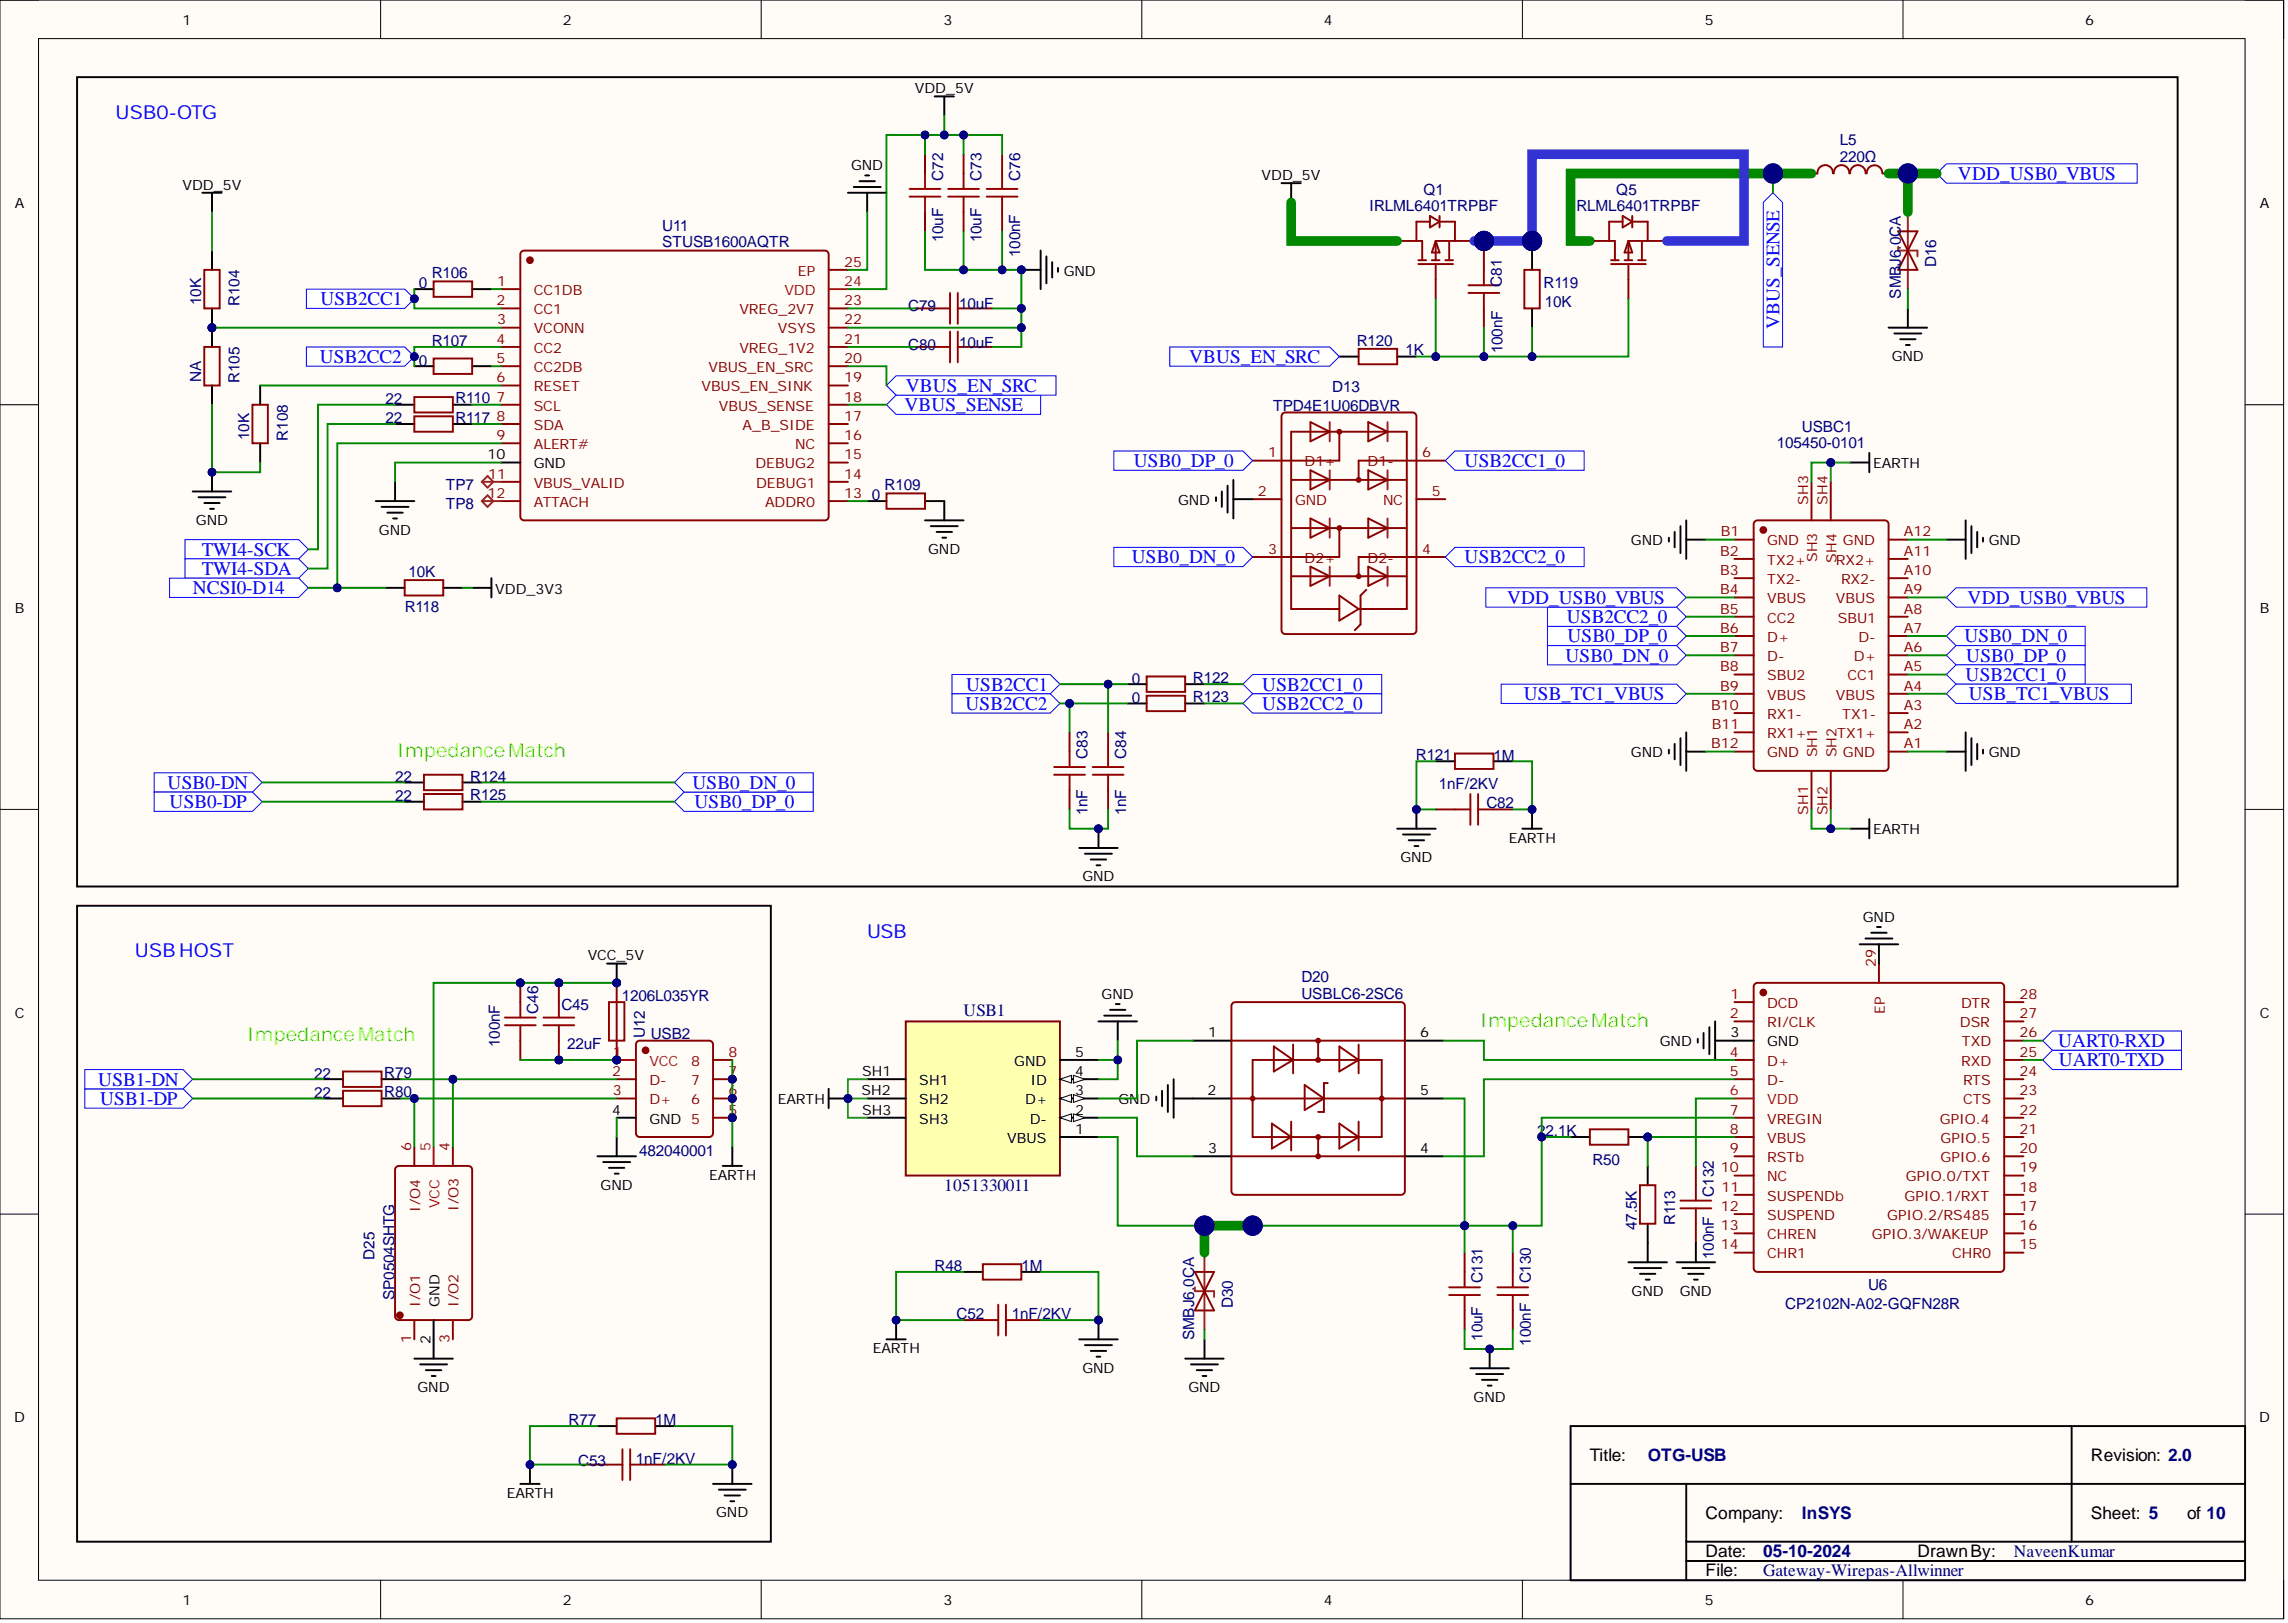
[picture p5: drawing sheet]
<svg xmlns="http://www.w3.org/2000/svg" width="301mm" height="213mm" viewBox="0 0 301 213" stroke-linecap="round" stroke-linejoin="round" font-family="sans-serif">
<defs><g id="words">
<g font-size="2.5" fill="#00f">
<text x="15.2" y="15.6">USB0-OTG</text>
<text x="257.5" y="23.7">VDD_USB0_VBUS</text>
<text x="42.2" y="40.1">USB2CC1</text>
<text x="42.1" y="47.7">USB2CC2</text>
<text x="156.4" y="47.7">VBUS_EN_SRC</text>
<text x="234" y="43.3" transform="rotate(-90 234 43.3)">VBUS_SENSE</text>
<text x="119.1" y="51.5">VBUS_EN_SRC</text>
<text x="119" y="54.1">VBUS_SENSE</text>
<text x="149.1" y="61.4">USB0_DP_0</text>
<text x="192.6" y="61.4">USB2CC1_0</text>
<text x="26.5" y="73.1">TWI4-SCK</text>
<text x="26.5" y="75.6">TWI4-SDA</text>
<text x="148.9" y="74.1">USB0_DN_0</text>
<text x="192.6" y="74.1">USB2CC2_0</text>
<text x="25.3" y="78.1">NCSI0-D14</text>
<text x="198.2" y="79.4">VDD_USB0_VBUS</text>
<text x="206.1" y="81.9">USB2CC2_0</text>
<text x="258.8" y="79.4">VDD_USB0_VBUS</text>
<text x="205.9" y="87">USB0_DN_0</text>
<text x="206.1" y="84.5">USB0_DP_0</text>
<text x="258.4" y="84.5">USB0_DN_0</text>
<text x="258.5" y="89.5">USB2CC1_0</text>
<text x="258.6" y="87">USB0_DP_0</text>
<text x="127" y="93.3">USB2CC2</text>
<text x="127.1" y="90.8">USB2CC1</text>
<text x="166" y="90.8">USB2CC1_0</text>
<text x="166" y="93.3">USB2CC2_0</text>
<text x="200.4" y="92.1">USB_TC1_VBUS</text>
<text x="258.9" y="92.1">USB_TC1_VBUS</text>
<text x="22.1" y="103.7">USB0-DN</text>
<text x="22.3" y="106.3">USB0-DP</text>
<text x="91.1" y="103.7">USB0_DN_0</text>
<text x="91.3" y="106.3">USB0_DP_0</text>
<text x="17.7" y="125.9">USB HOST</text>
<text x="114.1" y="123.3">USB</text>
<text x="270.7" y="137.7">UART0-RXD</text>
<text x="12.9" y="142.8">USB1-DN</text>
<text x="270.8" y="140.2">UART0-TXD</text>
<text x="13.2" y="145.3">USB1-DP</text>
</g>
<g font-size="2.5" fill="#6f0">
<text x="52.2" y="99.5">Impedance Match</text>
<text x="32.4" y="136.9">Impedance Match</text>
<text x="194.7" y="135.1">Impedance Match</text>
</g>
<g font-size="2.3" fill="#000080">
<text x="126.7" y="133.6">USB1</text>
<text x="124.2" y="156.6">1051330011</text>
<text x="216.7" y="192.1">OTG-USB</text>
<text x="237" y="199.7">InSYS</text>
<text x="231.9" y="207.3">Gateway-Wirepas-Allwinner</text>
<text x="231.9" y="204.8">05-10-2024</text>
<text x="264.9" y="204.8">NaveenKumar</text>
</g>
<g font-size="2.3">
<text x="209.1" y="192.1">Title:</text>
<text x="275" y="192.1">Revision: 2.0</text>
<text x="224.3" y="199.7">Company:</text>
<text x="275" y="199.7">Sheet: 5</text>
<text x="287.7" y="199.7">of 10</text>
<text x="224.3" y="204.8">Date:</text>
<text x="224.3" y="207.3">File:</text>
<text x="252.2" y="204.8">DrawnBy:</text>
</g>
<g font-size="2" fill="#000080">
<text x="124" y="23.7" transform="rotate(-90 124 23.7)">C72</text>
<text x="129.1" y="23.7" transform="rotate(-90 129.1 23.7)">C73</text>
<text x="134.2" y="23.7" transform="rotate(-90 134.2 23.7)">C76</text>
<text x="242" y="19">L5</text>
<text x="242" y="21.3">220Ω</text>
<text x="180.1" y="27.7">IRLML6401TRPBF</text>
<text x="187.2" y="25.7">Q1</text>
<text x="206.7" y="27.8">IRLML6401TRPBF</text>
<text x="212.6" y="25.7">Q5</text>
<text x="87.1" y="30.3">U11</text>
<text x="87.1" y="32.5">STUSB1600AQTR</text>
<text x="124" y="31.9" transform="rotate(-90 124 31.9)">10uF</text>
<text x="129.1" y="31.9" transform="rotate(-90 129.1 31.9)">10uF</text>
<text x="134.2" y="33.8" transform="rotate(-90 134.2 33.8)">100nF</text>
<text x="250" y="35" transform="rotate(-90 250 35)">J6.0CA</text>
<text x="254.6" y="35.1" transform="rotate(-90 254.6 35.1)">D16</text>
<text x="26.4" y="40.1" transform="rotate(-90 26.4 40.1)">10K</text>
<text x="31.5" y="40.2" transform="rotate(-90 31.5 40.2)">R104</text>
<text x="55.1" y="37.9">0</text>
<text x="56.8" y="36.6">R106</text>
<text x="119.5" y="40.9">C79</text>
<text x="126.1" y="40.6">10uF</text>
<text x="197.5" y="37.7" transform="rotate(-90 197.5 37.7)">C81</text>
<text x="203" y="37.9">R119</text>
<text x="203.2" y="40.4">10K</text>
<text x="250" y="39.3" transform="rotate(-90 250 39.3)">SMB</text>
<text x="56.8" y="45.5">R107</text>
<text x="119.5" y="46">C80</text>
<text x="126.1" y="45.7">10uF</text>
<text x="178.4" y="45.5">R120</text>
<text x="184.9" y="46.7">1K</text>
<text x="197.6" y="46.5" transform="rotate(-90 197.6 46.5)">100nF</text>
<text x="26.4" y="50.3" transform="rotate(-90 26.4 50.3)">NA</text>
<text x="31.5" y="50.4" transform="rotate(-90 31.5 50.4)">R105</text>
<text x="50.7" y="53.1">22</text>
<text x="55.1" y="48.1">0</text>
<text x="59.9" y="53.1">R110</text>
<text x="175.2" y="51.5">D13</text>
<text x="32.8" y="57.9" transform="rotate(-90 32.8 57.9)">10K</text>
<text x="37.8" y="58" transform="rotate(-90 37.8 58)">R108</text>
<text x="50.7" y="55.7">22</text>
<text x="59.9" y="55.6">R117</text>
<text x="167.4" y="54.1">TPD4E1U06DBVR</text>
<text x="233.7" y="58.9">105450-0101</text>
<text x="237" y="56.9">USBC1</text>
<text x="58.6" y="64.5">TP7</text>
<text x="114.6" y="65.8">0</text>
<text x="116.3" y="64.5">R109</text>
<text x="58.6" y="67">TP8</text>
<text x="53.7" y="75.9">10K</text>
<text x="53.2" y="80.4">R118</text>
<text x="148.9" y="89.9">0</text>
<text x="156.9" y="89.8">R122</text>
<text x="148.9" y="92.4">0</text>
<text x="156.9" y="92.3">R123</text>
<text x="143" y="99.8" transform="rotate(-90 143 99.8)">C83</text>
<text x="148.1" y="99.8" transform="rotate(-90 148.1 99.8)">C84</text>
<text x="186.2" y="99.9">R121</text>
<text x="196.4" y="100">1M</text>
<text x="52" y="102.8">22</text>
<text x="52" y="105.3">22</text>
<text x="61.8" y="102.8">R124</text>
<text x="61.8" y="105.3">R125</text>
<text x="143" y="107.2" transform="rotate(-90 143 107.2)">1nF</text>
<text x="148.1" y="107.2" transform="rotate(-90 148.1 107.2)">1nF</text>
<text x="189.2" y="103.7">1nF/2KV</text>
<text x="195.5" y="106.3">C82</text>
<text x="81.8" y="131.6">1206L035YR</text>
<text x="171.2" y="129.1">D20</text>
<text x="171.2" y="131.4">USBLC6-2SC6</text>
<text x="65.7" y="137.7" transform="rotate(-90 65.7 137.7)">100nF</text>
<text x="70.8" y="133.3" transform="rotate(-90 70.8 133.3)">C46</text>
<text x="73.8" y="132.9">C45</text>
<text x="74.6" y="138">22uF</text>
<text x="84.8" y="136.5" transform="rotate(-90 84.8 136.5)">U12</text>
<text x="85.6" y="136.7">USB2</text>
<text x="41.3" y="141.8">22</text>
<text x="50.5" y="141.8">R79</text>
<text x="41.3" y="144.4">22</text>
<text x="50.5" y="144.3">R80</text>
<text x="202.2" y="149.4">2</text>
<text x="203.3" y="149.4">2.1K</text>
<text x="84.1" y="152">482040001</text>
<text x="209.4" y="153.2">R50</text>
<text x="215.3" y="161.8" transform="rotate(-90 215.3 161.8)">47.5K</text>
<text x="220.3" y="161.1" transform="rotate(-90 220.3 161.1)">R113</text>
<text x="225.4" y="157.4" transform="rotate(-90 225.4 157.4)">C132</text>
<text x="49.3" y="165.7" transform="rotate(-90 49.3 165.7)">D25</text>
<text x="122.9" y="167.2">R48</text>
<text x="134.3" y="167.2">1M</text>
<text x="225.4" y="165.6" transform="rotate(-90 225.4 165.6)">100nF</text>
<text x="51.9" y="171" transform="rotate(-90 51.9 171)">SP0504SHTG</text>
<text x="125.8" y="173.4">C52</text>
<text x="133.1" y="173.5">1nF/2KV</text>
<text x="162.1" y="172" transform="rotate(-90 162.1 172)">D30</text>
<text x="195" y="168.8" transform="rotate(-90 195 168.8)">C131</text>
<text x="201.3" y="168.8" transform="rotate(-90 201.3 168.8)">C130</text>
<text x="234.8" y="172.2">CP2102N-A02-GQFN28R</text>
<text x="245.7" y="169.6">U6</text>
<text x="157.1" y="176.2" transform="rotate(-90 157.1 176.2)">SMBJ6.0CA</text>
<text x="195" y="176.3" transform="rotate(-90 195 176.3)">10uF</text>
<text x="201.3" y="177" transform="rotate(-90 201.3 177)">100nF</text>
<text x="74.8" y="187.4">R77</text>
<text x="86.2" y="187.4">1M</text>
<text x="76" y="192.8">C53</text>
<text x="83.6" y="192.5">1nF/2KV</text>
</g>
<g font-size="1.9">
<text x="24" y="3.3">1</text>
<text x="74" y="3.3">2</text>
<text x="124.1" y="3.3">3</text>
<text x="174.1" y="3.3">4</text>
<text x="224.2" y="3.3">5</text>
<text x="274.2" y="3.3">6</text>
<text x="120.3" y="12.3">VDD_5V</text>
<text x="111.9" y="22.4">GND</text>
<text x="165.9" y="23.7">VDD_5V</text>
<text x="1.9" y="27.4">A</text>
<text x="24" y="24.9">VDD_5V</text>
<text x="297.2" y="27.4">A</text>
<text x="139.9" y="36.2">GND</text>
<text x="248.8" y="47.5">GND</text>
<text x="64.1" y="60.4">10</text>
<text x="70.2" y="61.6">GND</text>
<text x="246.4" y="61.6">EARTH</text>
<text x="25.8" y="69">GND</text>
<text x="49.8" y="70.3">GND</text>
<text x="154.9" y="66.4">GND</text>
<text x="214.5" y="71.7">GND</text>
<text x="261.6" y="71.7">GND</text>
<text x="122.1" y="72.8">GND</text>
<text x="1.9" y="80.6">B</text>
<text x="65.1" y="78.1">VDD_3V3</text>
<text x="297.2" y="80.6">B</text>
<text x="214.5" y="99.6">GND</text>
<text x="261.6" y="99.6">GND</text>
<text x="184.2" y="113.4">GND</text>
<text x="198.5" y="110.8">EARTH</text>
<text x="246.4" y="109.7">EARTH</text>
<text x="142.4" y="115.9">GND</text>
<text x="245" y="121.2">GND</text>
<text x="77.3" y="126.3">VCC_5V</text>
<text x="144.9" y="131.4">GND</text>
<text x="1.9" y="133.8">C</text>
<text x="158.9" y="136.4">1</text>
<text x="186.8" y="136.4">6</text>
<text x="218.3" y="137.6">GND</text>
<text x="227.6" y="136.4">3</text>
<text x="232.4" y="137.6">GND</text>
<text x="297.2" y="133.8">C</text>
<text x="113.4" y="141.5">SH1</text>
<text x="120.9" y="142.7">SH1</text>
<text x="133.4" y="140.1">GND</text>
<text x="135.5" y="142.7">ID</text>
<text x="141.4" y="141.5">4</text>
<text x="141.4" y="139">5</text>
<text x="80.5" y="146.6">4</text>
<text x="85.4" y="147.7">GND 5</text>
<text x="102.3" y="145.2">EARTH</text>
<text x="113.3" y="144">SH2</text>
<text x="113.4" y="146.6">SH3</text>
<text x="120.9" y="145.2">SH2</text>
<text x="120.9" y="147.7">SH3</text>
<text x="134.8" y="145.2">D+</text>
<text x="135.4" y="147.7">D-</text>
<text x="141.4" y="146.6">2</text>
<text x="141.4" y="144">3</text>
<text x="141.4" y="149.1">1</text>
<text x="147.1" y="145.2">GND</text>
<text x="158.8" y="144">2</text>
<text x="186.8" y="144">5</text>
<text x="93.3" y="155.2">EARTH</text>
<text x="132.5" y="150.3">VBUS</text>
<text x="158.9" y="151.6">3</text>
<text x="186.8" y="151.6">4</text>
<text x="79" y="156.4">GND</text>
<text x="57.8" y="171.8" transform="rotate(-90 57.8 171.8)">GND</text>
<text x="214.6" y="170.4">GND</text>
<text x="220.9" y="170.4">GND</text>
<text x="56.6" y="176.7" transform="rotate(-90 56.6 176.7)">2</text>
<text x="114.8" y="178">EARTH</text>
<text x="54.9" y="183.1">GND</text>
<text x="142.4" y="180.5">GND</text>
<text x="156.3" y="183.1">GND</text>
<text x="193.8" y="184.3">GND</text>
<text x="1.9" y="187">D</text>
<text x="297.1" y="187">D</text>
<text x="66.7" y="197">EARTH</text>
<text x="94.2" y="199.5">GND</text>
<text x="24" y="211.1">1</text>
<text x="74" y="211.1">2</text>
<text x="124.1" y="211.1">3</text>
<text x="174.1" y="211.1">4</text>
<text x="224.2" y="211.1">5</text>
<text x="274.2" y="211.1">6</text>
</g>
<g font-size="1.9" fill="#800">
<text x="111" y="35.1">25</text>
<text x="65.3" y="40.1">2</text>
<text x="65.4" y="37.6">1</text>
<text x="70.2" y="38.8">CC1DB</text>
<text x="70.2" y="41.3">CC1</text>
<text x="97.2" y="41.3">VREG_2V7</text>
<text x="104.9" y="36.2">EP</text>
<text x="111" y="40.1">23</text>
<text x="65.3" y="45.2">4</text>
<text x="65.3" y="47.7">5</text>
<text x="65.4" y="42.7">3</text>
<text x="70.2" y="43.8">VCONN</text>
<text x="70.2" y="46.4">CC2</text>
<text x="97.2" y="46.4">VREG_1V2</text>
<text x="102.3" y="43.8">VSYS</text>
<text x="111" y="47.7">20</text>
<text x="111" y="45.2">21</text>
<text x="111" y="42.7">22</text>
<text x="65.3" y="50.3">6</text>
<text x="65.3" y="52.8">7</text>
<text x="70.2" y="48.9">CC2DB</text>
<text x="70.2" y="51.5">RESET</text>
<text x="70.2" y="54">SCL</text>
<text x="92.3" y="51.5">VBUS_EN_SINK</text>
<text x="93.2" y="48.9">VBUS_EN_SRC</text>
<text x="94.5" y="54">VBUS_SENSE</text>
<text x="111" y="52.8">18</text>
<text x="111" y="50.3">19</text>
<text x="65.3" y="55.3">8</text>
<text x="65.3" y="57.9">9</text>
<text x="70.2" y="56.5">SDA</text>
<text x="70.2" y="59.1">ALERT#</text>
<text x="97.7" y="56.5">A_B_SIDE</text>
<text x="104.6" y="59.1">NC</text>
<text x="111" y="57.9">16</text>
<text x="111" y="55.3">17</text>
<text x="64.1" y="65.5">12</text>
<text x="64.2" y="62.9">11</text>
<text x="70.2" y="64.1">VBUS_VALID</text>
<text x="99.4" y="61.6">DEBUG2</text>
<text x="99.4" y="64.1">DEBUG1</text>
<text x="111" y="65.5">13</text>
<text x="111" y="62.9">14</text>
<text x="111" y="60.4">15</text>
<text x="165.4" y="65.2">2</text>
<text x="166.8" y="60.2">1</text>
<text x="171.6" y="61.3">D1+</text>
<text x="179.9" y="61.3">D1-</text>
<text x="187" y="60.2">6</text>
<text x="188.3" y="65.2">5</text>
<text x="70.2" y="66.7">ATTACH</text>
<text x="100.6" y="66.7">ADDR0</text>
<text x="170.3" y="66.4">GND</text>
<text x="181.9" y="66.4">NC</text>
<text x="226.3" y="70.5">B1</text>
<text x="232.4" y="71.7">GND</text>
<text x="237.8" y="66.4" transform="rotate(-90 237.8 66.4)">SH3</text>
<text x="240.4" y="66.4" transform="rotate(-90 240.4 66.4)">SH4</text>
<text x="242.4" y="71.7">GND</text>
<text x="250.4" y="70.5">A12</text>
<text x="166.8" y="72.8">3</text>
<text x="171.6" y="74">D2+</text>
<text x="179.9" y="74">D2-</text>
<text x="187" y="72.8">4</text>
<text x="226.3" y="73.1">B2</text>
<text x="226.3" y="75.6">B3</text>
<text x="232.4" y="74.3">TX2+</text>
<text x="232.4" y="76.8">TX2-</text>
<text x="239" y="73.9" transform="rotate(-90 239 73.9)">SH3</text>
<text x="241.5" y="74.3">RX2+</text>
<text x="241.5" y="74" transform="rotate(-90 241.5 74)">SH4</text>
<text x="242.1" y="76.8">RX2-</text>
<text x="250.4" y="75.6">A10</text>
<text x="250.4" y="73.1">A11</text>
<text x="226.3" y="78.1">B4</text>
<text x="226.3" y="80.7">B5</text>
<text x="226.3" y="83.2">B6</text>
<text x="232.4" y="79.3">VBUS</text>
<text x="232.4" y="81.9">CC2</text>
<text x="241.5" y="79.3">VBUS</text>
<text x="241.7" y="81.9">SBU1</text>
<text x="250.4" y="83.2">A7</text>
<text x="250.4" y="80.7">A8</text>
<text x="250.4" y="78.1">A9</text>
<text x="226.3" y="85.7">B7</text>
<text x="226.3" y="88.3">B8</text>
<text x="232.4" y="84.4">D+</text>
<text x="232.4" y="86.9">D-</text>
<text x="232.4" y="89.5">SBU2</text>
<text x="243" y="89.5">CC1</text>
<text x="243.8" y="86.9">D+</text>
<text x="244.4" y="84.4">D-</text>
<text x="250.4" y="88.3">A5</text>
<text x="250.4" y="85.7">A6</text>
<text x="225.1" y="93.3">B10</text>
<text x="225.2" y="95.9">B11</text>
<text x="226.3" y="90.8">B9</text>
<text x="232.4" y="92">VBUS</text>
<text x="232.4" y="94.5">RX1-</text>
<text x="241.5" y="92">VBUS</text>
<text x="242.3" y="94.5">TX1-</text>
<text x="250.4" y="95.9">A2</text>
<text x="250.4" y="93.3">A3</text>
<text x="250.4" y="90.8">A4</text>
<text x="225.1" y="98.4">B12</text>
<text x="232.4" y="97.1">RX1+</text>
<text x="232.4" y="99.6">GND</text>
<text x="239" y="99.6" transform="rotate(-90 239 99.6)">SH1</text>
<text x="241.5" y="99.6" transform="rotate(-90 241.5 99.6)">SH2</text>
<text x="241.6" y="97.1">TX1+</text>
<text x="242.4" y="99.6">GND</text>
<text x="250.4" y="98.4">A1</text>
<text x="237.8" y="107.1" transform="rotate(-90 237.8 107.1)">SH1</text>
<text x="240.4" y="107.2" transform="rotate(-90 240.4 107.2)">SH2</text>
<text x="227.6" y="131.4">1</text>
<text x="246.7" y="127.2" transform="rotate(-90 246.7 127.2)">29</text>
<text x="265.6" y="131.4">28</text>
<text x="227.5" y="133.9">2</text>
<text x="232.4" y="132.5">DCD</text>
<text x="232.4" y="135.1">RI/CLK</text>
<text x="247.9" y="133.3" transform="rotate(-90 247.9 133.3)">EP</text>
<text x="257.8" y="135.1">DSR</text>
<text x="257.9" y="132.5">DTR</text>
<text x="258" y="137.6">TXD</text>
<text x="265.6" y="136.4">26</text>
<text x="265.6" y="133.9">27</text>
<text x="80.5" y="141.5">2</text>
<text x="85.4" y="142.7">D-</text>
<text x="90.9" y="142.7">7</text>
<text x="90.9" y="140.1">8</text>
<text x="95.8" y="141.5">7</text>
<text x="95.8" y="139">8</text>
<text x="227.5" y="139">4</text>
<text x="227.5" y="141.5">5</text>
<text x="232.4" y="140.1">D+</text>
<text x="232.4" y="142.7">D-</text>
<text x="257.9" y="140.1">RXD</text>
<text x="258.2" y="142.7">RTS</text>
<text x="265.6" y="141.5">24</text>
<text x="265.6" y="139">25</text>
<text x="80.6" y="144">3</text>
<text x="85.4" y="145.2">D+</text>
<text x="90.9" y="145.2">6</text>
<text x="95.8" y="146.6">5</text>
<text x="95.8" y="144">6</text>
<text x="227.5" y="146.6">7</text>
<text x="227.5" y="149.1">8</text>
<text x="232.4" y="147.7">VREGIN</text>
<text x="255.1" y="147.7">GPIO.4</text>
<text x="258.2" y="145.2">CTS</text>
<text x="265.6" y="149.1">21</text>
<text x="265.6" y="146.6">22</text>
<text x="265.6" y="144">23</text>
<text x="54.1" y="151.3" transform="rotate(-90 54.1 151.3)">6</text>
<text x="59.1" y="151.3" transform="rotate(-90 59.1 151.3)">4</text>
<text x="226.3" y="154.2">10</text>
<text x="227.5" y="151.6">9</text>
<text x="232.4" y="150.3">VBUS</text>
<text x="232.4" y="152.8">RSTb</text>
<text x="232.4" y="155.4">NC</text>
<text x="250.7" y="155.4">GPIO.0/TXT</text>
<text x="255.2" y="152.8">GPIO.6</text>
<text x="255.2" y="150.3">GPIO.5</text>
<text x="265.6" y="154.2">19</text>
<text x="265.6" y="151.6">20</text>
<text x="55.3" y="159.3" transform="rotate(-90 55.3 159.3)">I/O4</text>
<text x="60.3" y="159.2" transform="rotate(-90 60.3 159.2)">I/O3</text>
<text x="226.3" y="159.2">12</text>
<text x="226.3" y="161.8">13</text>
<text x="226.4" y="156.7">11</text>
<text x="232.4" y="157.9">SUSPENDb</text>
<text x="232.4" y="160.4">SUSPEND</text>
<text x="248.2" y="160.4">GPIO.2/RS485</text>
<text x="250.5" y="157.9">GPIO.1/RXT</text>
<text x="265.6" y="161.8">16</text>
<text x="265.6" y="159.2">17</text>
<text x="265.6" y="156.7">18</text>
<text x="226.3" y="164.3">14</text>
<text x="232.4" y="163">CHREN</text>
<text x="232.4" y="165.5">CHR1</text>
<text x="246.2" y="163">GPIO.3/WAKEUP</text>
<text x="256.8" y="165.5">CHR0</text>
<text x="265.6" y="164.3">15</text>
<text x="55.3" y="171.8" transform="rotate(-90 55.3 171.8)">I/O1</text>
<text x="60.3" y="171.8" transform="rotate(-90 60.3 171.8)">I/O2</text>
<text x="54.1" y="176.6" transform="rotate(-90 54.1 176.6)">1</text>
<text x="59.1" y="176.6" transform="rotate(-90 59.1 176.6)">3</text>
</g>
<g font-size="1.9" fill="#f00">
<text x="103.2" y="38.8">VDD</text>
<text x="111" y="37.6">24</text>
<text x="80.6" y="139">1</text>
<text x="85.4" y="140.1">VCC</text>
<text x="227.5" y="144">6</text>
<text x="232.4" y="145.2">VDD</text>
<text x="56.6" y="151.3" transform="rotate(-90 56.6 151.3)">5</text>
<text x="57.8" y="158.9" transform="rotate(-90 57.8 158.9)">VCC</text>
</g>
</g></defs>
<path d="M0 0h300.3v212.9h-300.3z" fill-rule="evenodd" fill="#fffcf8"/>
<path d="M0 0h300.3v212.9h-300.3z" fill="none" stroke="#000" stroke-width=".13"/>
<path d="M5.1 5.1h290.2v202.7h-290.2z" fill-rule="evenodd" fill="#fffcf8"/>
<g fill="none" stroke="#000" stroke-width=".13">
<path d="M0 0h5.1M5.1 5.1h290.2v202.7h-290.2zM50.1 0v5.1M100.1 0v5.1M150.2 0v5.1M200.2 0v5.1M250.3 0v5.1M295.3 0h5v5.1M0 53.2h5.1M295.3 53.2h5M0 106.4h5.1M295.3 106.4h5"/>
<path d="M0 159.7h5.1M295.3 159.7h5M50.1 207.8v5.1M100.1 207.8v5.1M150.2 207.8v5.1M200.2 207.8v5.1M250.3 207.8v5.1M300.3 207.8v5.1"/>
</g>
<path d="M68.5 33.2l.2-.2h.2h39.6h.2l.2 .2 .1 .3v34.4l-.1 .3-.2 .2h-.2h-39.6h-.2l-.2-.2-.1-.3v-34.4z" fill="none" stroke="#800" stroke-width=".25"/>
<circle cx="69.7" cy="34.2" r=".38" fill="#800"/>
<g fill="none" stroke="#800" stroke-width=".25">
<path d="M65.9 38h2.5M109 35.5h2.5M65.9 40.6h2.5M65.9 43.1h2.5M65.9 45.6h2.5M65.9 48.2h2.5M65.9 50.7h2.5M65.9 53.2h2.5M65.9 55.8h2.5M65.9 58.3h2.5M109 40.6h2.5M109 43.1h2.5"/>
<path d="M109 45.6h2.5M109 48.2h2.5M109 50.7h2.5M109 53.2h2.5M109 55.8h2.5M109 58.3h2.5M65.9 63.4h2.5M65.9 65.9h2.5M109 63.4h2.5M109 65.9h2.5M109 60.8h2.5M230.7 68.7l.2-.2 .3-.1h16.7l.2 .1 .2 .2 .1 .2v32l-.1 .2-.2 .2-.2 .1h-16.7l-.3-.1-.2-.2-.1-.2v-32z"/>
<circle cx="69.7" cy="34.2" r=".38"/>
</g>
<path d="M65.9 60.8h2.5" fill="none" stroke="#000" stroke-width=".25"/>
<path d="M109 38h2.5" fill="none" stroke="#f00" stroke-width=".25"/>
<circle cx="231.9" cy="69.7" r=".38" fill="#800"/>
<g fill="none" stroke="#800" stroke-width=".25">
<path d="M228.1 71h2.5M228.1 73.5h2.5M228.1 76h2.5M228.1 78.6h2.5M238.2 63.4v5M240.8 63.4v5M248.4 71h2.5M248.4 73.5h2.5M248.4 76h2.5M248.4 78.6h2.5M228.1 81.1h2.5M228.1 83.6h2.5"/>
<path d="M228.1 86.2h2.5M228.1 88.7h2.5M228.1 91.2h2.5M228.1 93.8h2.5M228.1 96.3h2.5M228.1 98.8h2.5M248.4 81.1h2.5M248.4 83.6h2.5M248.4 86.2h2.5M248.4 88.7h2.5M248.4 91.2h2.5M248.4 93.8h2.5"/>
<path d="M248.4 96.3h2.5M248.4 98.8h2.5M238.2 101.4v5M240.8 101.4v5"/>
<circle cx="231.9" cy="69.7" r=".38"/>
</g>
<path d="M203.5 82.4h17l1.3 1.2-1.3 1.3h-17z" fill-rule="evenodd" fill="#fff"/>
<path d="M203.5 82.4h17l1.3 1.2-1.3 1.3h-17z" fill="none" stroke="#00f" stroke-width=".13"/>
<path d="M203.5 84.9h17l1.3 1.3-1.3 1.2h-17z" fill-rule="evenodd" fill="#fff"/>
<path d="M203.5 84.9h17l1.3 1.3-1.3 1.2h-17z" fill="none" stroke="#00f" stroke-width=".13"/>
<path d="M256 83.6l1.3-1.2h16.9v2.5h-16.9z" fill-rule="evenodd" fill="#fff"/>
<path d="M256 83.6l1.3-1.2h16.9v2.5h-16.9z" fill="none" stroke="#00f" stroke-width=".13"/>
<path d="M256 86.2l1.3-1.3h16.9v2.5h-16.9z" fill-rule="evenodd" fill="#fff"/>
<path d="M256 86.2l1.3-1.3h16.9v2.5h-16.9z" fill="none" stroke="#00f" stroke-width=".13"/>
<path d="M256 88.7l1.3-1.3h16.9v2.6h-16.9z" fill-rule="evenodd" fill="#fff"/>
<path d="M256 88.7l1.3-1.3h16.9v2.6h-16.9z" fill="none" stroke="#00f" stroke-width=".13"/>
<path d="M203.5 79.8h17l1.3 1.3-1.3 1.3h-17z" fill-rule="evenodd" fill="#fff"/>
<path d="M203.5 79.8h17l1.3 1.3-1.3 1.3h-17z" fill="none" stroke="#00f" stroke-width=".13"/>
<path d="M256 78.6l1.3-1.3h25v2.5h-25z" fill-rule="evenodd" fill="#fff"/>
<path d="M256 78.6l1.3-1.3h25v2.5h-25z" fill="none" stroke="#00f" stroke-width=".13"/>
<path d="M256 91.2l1.3-1.2h23v2.5h-23z" fill-rule="evenodd" fill="#fff"/>
<path d="M256 91.2l1.3-1.2h23v2.5h-23z" fill="none" stroke="#00f" stroke-width=".13"/>
<path d="M195.4 77.3h25.1l1.3 1.3-1.3 1.2h-25.1z" fill-rule="evenodd" fill="#fff"/>
<path d="M195.4 77.3h25.1l1.3 1.3-1.3 1.2h-25.1z" fill="none" stroke="#00f" stroke-width=".13"/>
<path d="M197.4 90h23.1l1.3 1.2-1.3 1.3h-23.1z" fill-rule="evenodd" fill="#fff"/>
<path d="M197.4 90h23.1l1.3 1.2-1.3 1.3h-23.1z" fill="none" stroke="#00f" stroke-width=".13"/>
<g fill="none" stroke="#000" stroke-width=".25">
<path d="M134.3 35.5h2.6M136.9 33v5M137.6 33.7v3.6M138.4 34.5v2M139.1 35.2v.5M219.5 70.7v.5M220.3 70v2M221 69.2v3.5M221.8 71h2.5M221.8 68.4v5.1M256 71h2.5M258.5 68.4v5.1"/>
<path d="M259.3 69.2v3.5M260 70v2M260.8 70.7v.5M219.5 98.6v.5M220.3 97.8v2.1M221 97.1v3.5M221.8 98.8h2.5M221.8 96.3v5.1M256 98.8h2.5M258.5 96.3v5.1M259.3 97.1v3.5M260 97.8v2.1"/>
<path d="M260.8 98.6v.5"/>
</g>
<path d="M119.6 25.9h4.1M119.6 24.8h4.1M121.7 22.8v2M121.7 25.9v2" fill="none" stroke="#a00000" stroke-width=".25"/>
<path d="M121.7 20.3v2.5M121.7 27.9v2.5" fill="none" stroke="#800" stroke-width=".25"/>
<circle cx="134.3" cy="35.5" r=".51" fill="#000080"/>
<circle cx="134.3" cy="35.5" r=".51" fill="none" stroke="#000080" stroke-width=".13"/>
<g fill="none" stroke="#a00000" stroke-width=".25">
<path d="M124.7 24.8h4.1M124.7 25.9h4.1M125 38.5v4.1M126 38.5v4.1M126.7 22.8v2M126.7 25.9v2M129.8 24.8h4M129.8 25.9h4M131.8 22.8v2M131.8 25.9v2M122.9 40.6h2.1M122.9 45.6h2.1"/>
<path d="M125 43.6v4.1M126 40.6h2M126 43.6v4.1M126 45.6h2"/>
</g>
<path d="M126.7 20.3v2.5M126.7 27.9v2.5M131.8 20.3v2.5M131.8 27.9v2.5M249.7 30.4h2.5l-2.5 5.1h2.5zM120.4 40.6h2.5M120.4 45.6h2.5M128 40.6h2.5M128 45.6h2.5" fill="none" stroke="#800" stroke-width=".25"/>
<path d="M122.9 12.7h2.6M124.2 12.7v2.5M111.5 25.4h5.1M112.3 24.6h3.5M113 23.8h2.1M113.8 23.1h.5M114.1 25.4v2.5" fill="none" stroke="#000" stroke-width=".25"/>
<path d="M249.7 32.4v.6h2.5v.7M250.9 27.9v10.1" fill="none" stroke="#8d2323" stroke-width=".25"/>
<path d="M254.7 22.8l1.3-1.3h25.1v2.6h-25.1z" fill-rule="evenodd" fill="#fff"/>
<path d="M254.7 22.8l1.3-1.3h25.1v2.6h-25.1z" fill="none" stroke="#00f" stroke-width=".13"/>
<path d="M248.4 43.1h5.1M249.1 43.8h3.6M249.9 44.6h2M250.7 45.4h.5M250.9 40.6v2.5" fill="none" stroke="#000" stroke-width=".25"/>
<circle cx="27.9" cy="43.1" r=".51" fill="#000080"/>
<circle cx="27.9" cy="43.1" r=".51" fill="none" stroke="#000080" stroke-width=".13"/>
<path d="M27.9 40.6v2.5" fill="none" stroke="#000" stroke-width=".25"/>
<circle cx="27.9" cy="43.1" r=".51" fill="#000080"/>
<circle cx="27.9" cy="43.1" r=".51" fill="none" stroke="#000080" stroke-width=".13"/>
<path d="M26.6 25.4h2.5M27.9 25.4v2.5M27.9 33v2.5" fill="none" stroke="#000" stroke-width=".25"/>
<path d="M26.9 35.5h2v5.1h-2z" fill="none" stroke="#800" stroke-width=".25"/>
<circle cx="27.9" cy="43.1" r=".51" fill="#000080"/>
<circle cx="27.9" cy="43.1" r=".51" fill="none" stroke="#000080" stroke-width=".13"/>
<path d="M27.9 43.1v2.5M27.9 50.7v2.5" fill="none" stroke="#000" stroke-width=".25"/>
<circle cx="27.9" cy="43.1" r=".51" fill="#000080"/>
<circle cx="27.9" cy="43.1" r=".51" fill="none" stroke="#000080" stroke-width=".13"/>
<path d="M26.9 45.6h2v5.1h-2z" fill="none" stroke="#800" stroke-width=".25"/>
<path d="M25.3 64.6h5.1M26.1 65.4h3.6M26.9 66.2h2M27.6 66.9h.5M27.9 62.1v2.5" fill="none" stroke="#000" stroke-width=".25"/>
<circle cx="27.9" cy="62.1" r=".51" fill="#000080"/>
<circle cx="27.9" cy="62.1" r=".51" fill="none" stroke="#000080" stroke-width=".13"/>
<path d="M54.5 38h2.5M62.1 38h2.5M54.5 48.2h2.5M62.1 48.2h2.5" fill="none" stroke="#000" stroke-width=".25"/>
<path d="M57 37h5.1v2h-5.1zM57 47.1h5.1v2.1h-5.1z" fill="none" stroke="#800" stroke-width=".25"/>
<path d="M40.3 38h12.9l1.3 1.3-1.3 1.3h-12.9z" fill-rule="evenodd" fill="#fff"/>
<path d="M40.3 38h12.9l1.3 1.3-1.3 1.3h-12.9z" fill="none" stroke="#00f" stroke-width=".13"/>
<circle cx="54.5" cy="39.3" r=".51" fill="#000080"/>
<circle cx="54.5" cy="39.3" r=".51" fill="none" stroke="#000080" stroke-width=".13"/>
<path d="M40.3 45.6h12.9l1.3 1.3-1.3 1.3h-12.9z" fill-rule="evenodd" fill="#fff"/>
<path d="M40.3 45.6h12.9l1.3 1.3-1.3 1.3h-12.9z" fill="none" stroke="#00f" stroke-width=".13"/>
<circle cx="54.5" cy="46.9" r=".51" fill="#000080"/>
<circle cx="54.5" cy="46.9" r=".51" fill="none" stroke="#000080" stroke-width=".13"/>
<g fill="none" stroke="#000" stroke-width=".25">
<path d="M34.2 50.7v2.5M34.2 58.3v2.5M49.4 65.9h5.1M50.2 66.7h3.5M50.9 67.4h2.1M51.7 68.2h.5M52 63.4v2.5M114.1 65.9h2.5M121.7 65.9h2.5v2.5M121.7 68.4h5M122.4 69.2h3.6M123.2 70h2"/>
<path d="M123.9 70.7h.5"/>
</g>
<path d="M33.2 53.2h2v5.1h-2zM116.6 64.9h5.1v2h-5.1z" fill="none" stroke="#800" stroke-width=".25"/>
<path d="M24.3 71h15l1.3 1.2-1.3 1.3h-15z" fill-rule="evenodd" fill="#fff"/>
<path d="M24.3 71h15l1.3 1.2-1.3 1.3h-15z" fill="none" stroke="#00f" stroke-width=".13"/>
<path d="M24.3 73.5h15l1.3 1.3-1.3 1.2h-15z" fill-rule="evenodd" fill="#fff"/>
<path d="M24.3 73.5h15l1.3 1.3-1.3 1.2h-15z" fill="none" stroke="#00f" stroke-width=".13"/>
<path d="M22.3 76h17l1.3 1.3-1.3 1.3h-17z" fill-rule="evenodd" fill="#fff"/>
<path d="M22.3 76h17l1.3 1.3-1.3 1.3h-17z" fill="none" stroke="#00f" stroke-width=".13"/>
<path d="M52 53.2h2.5M52 55.8h2.5M59.6 53.2h2.5M59.6 55.8h2.5M50.7 77.3h2.5M58.3 77.3h2.5M62.1 77.3h2.5M64.6 76v2.6" fill="none" stroke="#000" stroke-width=".25"/>
<path d="M54.5 52.2h5.1v2h-5.1zM54.5 54.7h5.1v2.1h-5.1zM53.2 76.3h5.1v2h-5.1z" fill="none" stroke="#800" stroke-width=".25"/>
<path d="M63.4 63.4l.7-.8 .8 .8-.8 .7zM63.4 63.4h2.5M63.4 65.9l.7-.8 .8 .8-.8 .8zM63.4 65.9h2.5" fill="none" stroke="#8d2323" stroke-width=".25"/>
<path d="M116.6 53.2l1.3-1.2h19v2.5h-19z" fill-rule="evenodd" fill="#fff"/>
<path d="M116.6 53.2l1.3-1.2h19v2.5h-19z" fill="none" stroke="#00f" stroke-width=".13"/>
<path d="M116.6 50.7l1.3-1.3h21v2.6h-21z" fill-rule="evenodd" fill="#fff"/>
<path d="M116.6 50.7l1.3-1.3h21v2.6h-21z" fill="none" stroke="#00f" stroke-width=".13"/>
<g fill="none" stroke="#800" stroke-width=".25">
<path d="M183.8 31.7h3.2v2.5M186.5 34.7h4.6M186.5 34.2h1.1M188.1 28.4l1.2 .8-1.2 .7zM188.1 29.2h-1.8v2.5M188.3 34.2h1M188.8 31.7l.5 1.5h-1zM188.8 31.7h5.1M188.8 31.7v2.5M188.8 34.7v4.6M189.3 29.2h2.1v2.5M189.3 28.4v1.5"/>
<path d="M190.1 34.2h1M190.6 31.7v2.5M195.2 33v2.5M200.5 35.5h2v5.1h-2zM209.1 31.7h3.3v2.5M211.9 34.7h4.6M211.9 34.2h1M213.4 29.2h-1.8v2.5M213.4 28.4l1.3 .8-1.3 .7zM213.7 34.2h1M214.2 31.7l.5 1.5h-1zM214.2 31.7h5"/>
<path d="M214.2 31.7v2.5M214.2 34.7v4.6M214.7 29.2h2v2.5M214.7 28.4v1.5M215.4 34.2h1.1M215.9 31.7v2.5M178.7 45.9h5.1v2h-5.1zM195.2 40.6v2.5"/>
</g>
<path d="M168.5 24.1h2.6M169.8 24.1v2.5M201.5 33v2.5M176.2 46.9h2.5M183.8 46.9h2.5M201.5 40.6v2.5" fill="none" stroke="#000" stroke-width=".25"/>
<path d="M193.1 37.5h4.1M193.1 38.5h4.1M195.2 35.5v2M195.2 38.5v2.1" fill="none" stroke="#a00000" stroke-width=".25"/>
<path d="M153.8 45.6h21.1l1.3 1.3-1.3 1.3h-21.1z" fill-rule="evenodd" fill="#fff"/>
<path d="M153.8 45.6h21.1l1.3 1.3-1.3 1.3h-21.1z" fill="none" stroke="#00f" stroke-width=".13"/>
<path d="M231.9 26.6l1.3-1.2 1.2 1.2v19h-2.5z" fill-rule="evenodd" fill="#fff"/>
<path d="M231.9 26.6l1.3-1.2 1.2 1.2v19h-2.5z" fill="none" stroke="#00f" stroke-width=".13"/>
<path d="M238.2 22.8h.8M239 22.8a1.01 1.01 0 0 1 1-1.1 1.01 1.01 0 0 1 1.1 1.1M241.2 22.8a1.01 1.01 0 0 1 1-1.1 1.01 1.01 0 0 1 1 1.1M243.3 22.8a1.01 1.01 0 0 1 1-1.1 1.01 1.01 0 0 1 1.1 1.1M245.5 22.8a1.02 1.02 0 0 1 1-1.1 1.02 1.02 0 0 1 1.1 1.1M247.6 22.8h.8" fill="none" stroke="#800" stroke-width=".25"/>
<path d="M183.8 109h5M184.5 109.7h3.6M185.3 110.5h2M186 111.3h.5M186.3 106.4v2.6" fill="none" stroke="#000" stroke-width=".25"/>
<circle cx="186.3" cy="106.4" r=".51" fill="#000080"/>
<circle cx="186.3" cy="106.4" r=".51" fill="none" stroke="#000080" stroke-width=".13"/>
<path d="M188.8 100.1h2.6M196.4 100.1h2.6" fill="none" stroke="#000" stroke-width=".25"/>
<path d="M140.7 96.3v2.5M145.7 96.3v2.5M191.4 99.1h5v2h-5zM140.7 103.9v2.5M145.7 103.9v2.5M188.8 106.4h2.6M196.4 106.4h2.6" fill="none" stroke="#800" stroke-width=".25"/>
<path d="M140.7 98.8v2.1M145.7 98.8v2.1M138.6 100.9h4.1M138.6 101.9h4.1M140.7 101.9v2M143.7 100.9h4.1M143.7 101.9h4.1M145.7 101.9v2M191.4 106.4h2M193.4 104.4v4.1M194.4 104.4v4.1M194.4 106.4h2" fill="none" stroke="#a00000" stroke-width=".25"/>
<path d="M125.2 88.7h12.9l1.3 1.3-1.3 1.2h-12.9z" fill-rule="evenodd" fill="#fff"/>
<path d="M125.2 88.7h12.9l1.3 1.3-1.3 1.2h-12.9z" fill="none" stroke="#00f" stroke-width=".13"/>
<path d="M125.2 91.2h12.9l1.3 1.3-1.3 1.3h-12.9z" fill-rule="evenodd" fill="#fff"/>
<path d="M125.2 91.2h12.9l1.3 1.3-1.3 1.3h-12.9z" fill="none" stroke="#00f" stroke-width=".13"/>
<path d="M141.9 111.5h5.1M142.7 112.3h3.5M143.5 113h2M144.2 113.8h.5M144.5 109v2.5" fill="none" stroke="#000" stroke-width=".25"/>
<circle cx="144.5" cy="109" r=".51" fill="#000080"/>
<circle cx="144.5" cy="109" r=".51" fill="none" stroke="#000080" stroke-width=".13"/>
<path d="M163.5 90l1.2-1.3h17v2.5h-17z" fill-rule="evenodd" fill="#fff"/>
<path d="M163.5 90l1.2-1.3h17v2.5h-17z" fill="none" stroke="#00f" stroke-width=".13"/>
<path d="M163.5 92.5l1.2-1.3h17v2.6h-17z" fill-rule="evenodd" fill="#fff"/>
<path d="M163.5 92.5l1.2-1.3h17v2.6h-17z" fill="none" stroke="#00f" stroke-width=".13"/>
<path d="M10.1 10.1h276.3v106.5h-276.3zM148.3 90h2.5M148.3 92.5h2.5M155.9 90h2.5M155.9 92.5h2.5" fill="none" stroke="#000" stroke-width=".25"/>
<g fill="none" stroke="#800" stroke-width=".25">
<path d="M168.6 54.5l.2-.2 .3-.1h16.7l.2 .1 .2 .2 .1 .2v28.2l-.1 .2-.2 .2-.2 .1h-16.7l-.3-.1-.2-.2-.1-.2v-28.2zM172.3 55.5l2.6 1.3-2.6 1.2zM176.2 56.8v3.8h-11.5M180 55.5l2.5 1.3-2.5 1.2zM164.7 65.6h3.8M169.8 63.1h15.2M169.8 69.4h15.2M169.8 75.8h15.2M172.3 61.8l2.6 1.3-2.6 1.3zM172.3 68.2l2.6 1.2-2.6 1.3zM172.3 74.5l2.6 1.3-2.6 1.2zM176.2 69.4v3.8h-11.5"/>
<path d="M176.2 78.3l2.5 1.8-2.5 1.5zM179.7 77.6l-.8 .7v3.8l-.7 .8M180 61.8l2.5 1.3-2.5 1.3zM180 68.2l2.5 1.2-2.5 1.3zM180 74.5l2.5 1.3-2.5 1.2zM186.3 65.6h3.8M190.1 60.6h-11.4v2.5M190.1 73.2h-11.4v2.6M150.8 89h5.1v2h-5.1zM150.8 91.5h5.1v2h-5.1zM176.2 80.1h-6.4v-23.3h15.2v23.3h-6.3"/>
<circle cx="176.2" cy="56.8" r=".25"/>
<circle cx="176.2" cy="69.4" r=".25"/>
<circle cx="178.7" cy="63.1" r=".25"/>
<circle cx="178.7" cy="75.8" r=".25"/>
</g>
<path d="M174.9 55.5v2.5M182.5 55.5v2.5M174.9 61.8v2.6M174.9 68.2v2.5M174.9 74.5v2.5M182.5 61.8v2.6M182.5 68.2v2.5M182.5 74.5v2.5" fill="none" stroke="#8d2323" stroke-width=".25"/>
<path d="M190.1 60.6l1.3-1.3h16.9v2.5h-16.9z" fill-rule="evenodd" fill="#fff"/>
<path d="M190.1 60.6l1.3-1.3h16.9v2.5h-16.9z" fill="none" stroke="#00f" stroke-width=".13"/>
<path d="M190.1 73.2l1.3-1.2h16.9v2.5h-16.9z" fill-rule="evenodd" fill="#fff"/>
<path d="M190.1 73.2l1.3-1.2h16.9v2.5h-16.9z" fill="none" stroke="#00f" stroke-width=".13"/>
<path d="M159.9 65.4v.5M160.7 64.6v2.1M161.5 63.9v3.5M162.2 63.1v5.1M162.2 65.6h2.5" fill="none" stroke="#000" stroke-width=".25"/>
<path d="M20.3 101.6h12.9l1.3 1.3-1.3 1.3h-12.9z" fill-rule="evenodd" fill="#fff"/>
<path d="M20.3 101.6h12.9l1.3 1.3-1.3 1.3h-12.9z" fill="none" stroke="#00f" stroke-width=".13"/>
<path d="M20.3 104.2h12.9l1.3 1.2-1.3 1.3h-12.9z" fill-rule="evenodd" fill="#fff"/>
<path d="M20.3 104.2h12.9l1.3 1.2-1.3 1.3h-12.9z" fill="none" stroke="#00f" stroke-width=".13"/>
<path d="M146.5 59.3h17l1.2 1.3-1.2 1.2h-17z" fill-rule="evenodd" fill="#fff"/>
<path d="M146.5 59.3h17l1.2 1.3-1.2 1.2h-17z" fill="none" stroke="#00f" stroke-width=".13"/>
<path d="M146.5 72h17l1.2 1.2-1.2 1.3h-17z" fill-rule="evenodd" fill="#fff"/>
<path d="M146.5 72h17l1.2 1.2-1.2 1.3h-17z" fill="none" stroke="#00f" stroke-width=".13"/>
<path d="M88.7 105.4l1.3-1.2h17v2.5h-17z" fill-rule="evenodd" fill="#fff"/>
<path d="M88.7 105.4l1.3-1.2h17v2.5h-17z" fill="none" stroke="#00f" stroke-width=".13"/>
<path d="M88.7 102.9l1.3-1.3h17v2.6h-17z" fill-rule="evenodd" fill="#fff"/>
<path d="M88.7 102.9l1.3-1.3h17v2.6h-17z" fill="none" stroke="#00f" stroke-width=".13"/>
<path d="M53.2 102.9h2.6M53.2 105.4h2.6M60.8 102.9h2.6M60.8 105.4h2.6M95 153.3h2.6M96.3 150.8v2.5M68.4 195.1h2.6M69.7 192.6v2.5" fill="none" stroke="#000" stroke-width=".25"/>
<path d="M55.8 101.9h5v2h-5zM55.8 104.4h5v2h-5z" fill="none" stroke="#800" stroke-width=".25"/>
<circle cx="69.7" cy="192.6" r=".51" fill="#000080"/>
<circle cx="69.7" cy="192.6" r=".51" fill="none" stroke="#000080" stroke-width=".13"/>
<path d="M54.5 178.7h5.1M55.3 179.4h3.5M57 176.1v2.6M56 180.2h2M56.8 180.9h.5M93.8 195.1h5M94.5 195.9h3.6M95.3 196.7h2M96.1 197.4h.5M96.3 192.6v2.5" fill="none" stroke="#000" stroke-width=".25"/>
<circle cx="96.3" cy="192.6" r=".51" fill="#000080"/>
<circle cx="96.3" cy="192.6" r=".51" fill="none" stroke="#000080" stroke-width=".13"/>
<path d="M78.6 187.5h2.5M86.2 187.5h2.5" fill="none" stroke="#000" stroke-width=".25"/>
<path d="M77.3 192.6h2.5M81.1 186.5h5.1v2h-5.1zM84.9 192.6h2.5" fill="none" stroke="#800" stroke-width=".25"/>
<path d="M79.8 192.6h2.1M81.9 190.6v4M82.9 190.6v4M82.9 192.6h2" fill="none" stroke="#a00000" stroke-width=".25"/>
<circle cx="68.4" cy="129.2" r=".51" fill="#000080"/>
<circle cx="68.4" cy="129.2" r=".51" fill="none" stroke="#000080" stroke-width=".13"/>
<path d="M66.4 133.8h4.1" fill="none" stroke="#a00000" stroke-width=".25"/>
<path d="M68.4 129.2v2.6" fill="none" stroke="#800" stroke-width=".25"/>
<circle cx="68.4" cy="129.2" r=".51" fill="#000080"/>
<circle cx="68.4" cy="129.2" r=".51" fill="none" stroke="#000080" stroke-width=".13"/>
<path d="M66.4 134.8h4.1M68.4 131.8v2M68.4 134.8v2.1" fill="none" stroke="#a00000" stroke-width=".25"/>
<path d="M68.4 136.9v2.5" fill="none" stroke="#800" stroke-width=".25"/>
<circle cx="73.5" cy="139.4" r=".51" fill="#000080"/>
<circle cx="73.5" cy="139.4" r=".51" fill="none" stroke="#000080" stroke-width=".13"/>
<circle cx="73.5" cy="129.2" r=".51" fill="#000080"/>
<circle cx="73.5" cy="129.2" r=".51" fill="none" stroke="#000080" stroke-width=".13"/>
<path d="M71.5 134.8h4" fill="none" stroke="#a00000" stroke-width=".25"/>
<path d="M73.5 136.9v2.5" fill="none" stroke="#800" stroke-width=".25"/>
<circle cx="73.5" cy="139.4" r=".51" fill="#000080"/>
<circle cx="73.5" cy="139.4" r=".51" fill="none" stroke="#000080" stroke-width=".13"/>
<path d="M71.5 133.8h4M73.5 131.8v2" fill="none" stroke="#a00000" stroke-width=".25"/>
<path d="M73.5 129.2v2.6" fill="none" stroke="#800" stroke-width=".25"/>
<circle cx="73.5" cy="129.2" r=".51" fill="#000080"/>
<circle cx="73.5" cy="129.2" r=".51" fill="none" stroke="#000080" stroke-width=".13"/>
<path d="M73.5 134.8v2.1" fill="none" stroke="#a00000" stroke-width=".25"/>
<circle cx="81.1" cy="139.4" r=".51" fill="#000080"/>
<circle cx="81.1" cy="139.4" r=".51" fill="none" stroke="#000080" stroke-width=".13"/>
<circle cx="81.1" cy="129.2" r=".51" fill="#000080"/>
<circle cx="81.1" cy="129.2" r=".51" fill="none" stroke="#000080" stroke-width=".13"/>
<path d="M81.1 131.8v7.6" fill="none" stroke="#800" stroke-width=".25"/>
<circle cx="81.1" cy="139.4" r=".51" fill="#000080"/>
<circle cx="81.1" cy="139.4" r=".51" fill="none" stroke="#000080" stroke-width=".13"/>
<path d="M81.1 129.2v2.6" fill="none" stroke="#800" stroke-width=".25"/>
<circle cx="81.1" cy="129.2" r=".51" fill="#000080"/>
<circle cx="81.1" cy="129.2" r=".51" fill="none" stroke="#000080" stroke-width=".13"/>
<path d="M80.1 131.8h2v5.1h-2z" fill="none" stroke="#a00000" stroke-width=".25"/>
<path d="M79.8 126.7h2.6M81.1 126.7v2.5" fill="none" stroke="#000" stroke-width=".25"/>
<circle cx="81.1" cy="129.2" r=".51" fill="#000080"/>
<circle cx="81.1" cy="129.2" r=".51" fill="none" stroke="#000080" stroke-width=".13"/>
<path d="M52 153.6l.2-.2 .3-.1h9.1l.2 .1 .2 .2 .1 .2v19.3l-.1 .2-.2 .2-.2 .1h-9.1l-.3-.1-.2-.2v-.2v-19.3z" fill="none" stroke="#800" stroke-width=".25"/>
<circle cx="52.6" cy="173" r=".38" fill="#800"/>
<g fill="none" stroke="#800" stroke-width=".25">
<path d="M45.1 143.4h5.1v2.1h-5.1zM45.1 140.9h5.1v2h-5.1zM54.5 150.8v2.5M59.6 150.8v2.5M54.5 173.6v2.5M59.6 173.6v2.5"/>
<circle cx="52.6" cy="173" r=".38"/>
</g>
<path d="M10.1 119.1h91.3v83.6h-91.3zM42.6 144.5h2.5M42.6 141.9h2.5M50.2 144.5h2.5M50.2 141.9h2.5M78.6 152.1h5M79.3 152.8h3.6M80.1 153.6h2M80.9 154.3h.5M81.1 149.5v2.6M57 173.6v2.5" fill="none" stroke="#000" stroke-width=".25"/>
<path d="M57 150.8v2.5" fill="none" stroke="#f00" stroke-width=".25"/>
<path d="M11.2 143.2h12.9l1.2 1.3-1.2 1.2h-12.9z" fill-rule="evenodd" fill="#fff"/>
<path d="M11.2 143.2h12.9l1.2 1.3-1.2 1.2h-12.9z" fill="none" stroke="#00f" stroke-width=".13"/>
<path d="M11.2 140.7h12.9l1.2 1.2-1.2 1.3h-12.9z" fill-rule="evenodd" fill="#fff"/>
<path d="M11.2 140.7h12.9l1.2 1.2-1.2 1.3h-12.9z" fill="none" stroke="#00f" stroke-width=".13"/>
<path d="M230.7 129.5l.2-.2 .3-.1h31.9l.2 .1 .2 .2 .1 .3v37l-.1 .2-.2 .2-.2 .1h-31.9l-.3-.1-.2-.2-.1-.2v-37z" fill="none" stroke="#800" stroke-width=".25"/>
<circle cx="231.9" cy="130.5" r=".38" fill="#800"/>
<g fill="none" stroke="#800" stroke-width=".25">
<path d="M228.1 131.8h2.5M228.1 134.3h2.5M228.1 139.4h2.5M247.1 126.7v2.5M263.6 131.8h2.5M263.6 134.3h2.5M263.6 139.4h2.5M263.6 136.9h2.5M228.1 141.9h2.5M228.1 147h2.5M228.1 149.5h2.5M228.1 152.1h2.5"/>
<path d="M228.1 154.6h2.5M228.1 157.1h2.5M228.1 159.7h2.5M263.6 141.9h2.5M263.6 147h2.5M263.6 149.5h2.5M263.6 152.1h2.5M263.6 154.6h2.5M263.6 157.1h2.5M263.6 159.7h2.5M263.6 144.5h2.5M228.1 162.2h2.5"/>
<path d="M228.1 164.7h2.5M263.6 162.2h2.5M263.6 164.7h2.5"/>
<circle cx="231.9" cy="130.5" r=".38"/>
</g>
<path d="M228.1 136.9h2.5M109 143.2v2.5M109 144.5h2.5" fill="none" stroke="#000" stroke-width=".25"/>
<path d="M228.1 144.5h2.5" fill="none" stroke="#f00" stroke-width=".25"/>
<circle cx="111.5" cy="144.5" r=".51" fill="#000080"/>
<circle cx="111.5" cy="144.5" r=".51" fill="none" stroke="#000080" stroke-width=".13"/>
<path d="M116.6 176.1h2.5M117.9 173.6v2.5" fill="none" stroke="#000" stroke-width=".25"/>
<circle cx="117.9" cy="173.6" r=".51" fill="#000080"/>
<circle cx="117.9" cy="173.6" r=".51" fill="none" stroke="#000080" stroke-width=".13"/>
<path d="M129.3 173.6h2M131.3 171.6v4M132.3 171.6v4M132.3 173.6h2" fill="none" stroke="#a00000" stroke-width=".25"/>
<path d="M126.7 173.6h2.6M129.3 166.2h5v2.1h-5zM134.3 173.6h2.6" fill="none" stroke="#800" stroke-width=".25"/>
<path d="M126.7 167.3h2.6M134.3 167.3h2.6M141.9 176.1h5.1M142.7 176.9h3.5M143.5 177.7h2M144.2 178.4h.5M144.5 173.6v2.5" fill="none" stroke="#000" stroke-width=".25"/>
<circle cx="144.5" cy="173.6" r=".51" fill="#000080"/>
<circle cx="144.5" cy="173.6" r=".51" fill="none" stroke="#000080" stroke-width=".13"/>
<path d="M144.5 134.3h5M145.2 133.6h3.6M146 132.8h2M146.8 132h.5M147 134.3v2.6M152.1 144.2v.5M152.8 143.4v2.1M153.6 142.7v3.5M154.4 141.9v5.1M154.4 144.5h2.5" fill="none" stroke="#000" stroke-width=".25"/>
<path d="M162 132l.2-.1 .3-.1h21.8l.2 .1 .2 .1 .1 .3v24.3l-.1 .3-.2 .2h-.2h-21.8h-.3l-.2-.2v-.3v-24.3z" fill="#fff"/>
<g fill="none" stroke="#800" stroke-width=".25">
<path d="M162 136.9h22.8M162 132l.2-.1 .3-.1h21.8l.2 .1 .2 .1 .1 .3v24.3l-.1 .3-.2 .2h-.2h-21.8h-.3l-.2-.2v-.3v-24.3zM164.7 139.4h17v10.1h-17zM167.5 137.6l2.6 1.8-2.6 1.5zM170.1 137.4v3.8M173.4 136.9v2.5M176.2 137.6l2.5 1.8-2.5 1.5zM178.7 137.4v3.8M162 152.1h22.8M162 144.5h22.8M167.3 147.7l2.5 1.8-2.5 1.5zM169.8 147.5v3.8"/>
<path d="M171.6 142.7l2.5 1.8-2.5 1.5zM173.4 149.5v2.6M174.6 142.4h-.5v3.8h-.7M176.2 147.7l2.5 1.8-2.5 1.5zM178.7 147.5v3.8M157.1 167.3l2.6 5h-2.6l2.6-5z"/>
<circle cx="173.4" cy="139.4" r=".25"/>
<circle cx="173.4" cy="136.9" r=".25"/>
<circle cx="164.7" cy="144.5" r=".25"/>
<circle cx="173.4" cy="152.1" r=".25"/>
<circle cx="173.4" cy="149.5" r=".25"/>
<circle cx="181.7" cy="144.5" r=".25"/>
</g>
<g fill="none" stroke="#000" stroke-width=".25">
<path d="M156.9 136.9h5.1M184.8 136.9h5M223.3 136.6v.5M224.1 135.8v2.1M224.8 135.1v3.5M225.6 136.9h2.5M225.6 134.3v5.1M244.6 124.2h5.1M245.3 123.4h3.6M246.1 122.7h2M246.9 121.9h.5M247.1 124.2v2.5"/>
<path d="M156.9 144.5h5.1M156.9 152.1h5.1M184.8 144.5h5M184.8 152.1h5M155.9 178.7h5M156.6 179.4h3.6M158.4 176.1v2.6M157.4 180.2h2M158.2 180.9h.5"/>
</g>
<path d="M157.1 169.3v.5h2.6v.8M158.4 164.7v10.2" fill="none" stroke="#8d2323" stroke-width=".25"/>
<circle cx="216.7" cy="149.5" r=".51" fill="#000080"/>
<circle cx="216.7" cy="149.5" r=".51" fill="none" stroke="#000080" stroke-width=".13"/>
<path d="M214.2 149.5h2.5" fill="none" stroke="#000" stroke-width=".25"/>
<circle cx="216.7" cy="149.5" r=".51" fill="#000080"/>
<circle cx="216.7" cy="149.5" r=".51" fill="none" stroke="#000080" stroke-width=".13"/>
<path d="M206.6 149.5h2.5M216.7 153.3v2.6M214.2 166h5M214.9 166.8h3.6M215.7 167.5h2M216.5 168.3h.5M216.7 160.9v5.1" fill="none" stroke="#000" stroke-width=".25"/>
<path d="M209.1 148.5h5.1v2h-5.1zM215.7 155.9h2v5h-2z" fill="none" stroke="#800" stroke-width=".25"/>
<path d="M268.7 136.9l1.2-1.3h17v2.5h-17z" fill-rule="evenodd" fill="#fff"/>
<path d="M268.7 136.9l1.2-1.3h17v2.5h-17z" fill="none" stroke="#00f" stroke-width=".13"/>
<path d="M268.7 139.4l1.2-1.3h17v2.6h-17z" fill-rule="evenodd" fill="#fff"/>
<path d="M268.7 139.4l1.2-1.3h17v2.6h-17z" fill="none" stroke="#00f" stroke-width=".13"/>
<path d="M196.9 170.3h4.1M196.9 169.3h4.1M199 167.3v2M199 170.3v2" fill="none" stroke="#a00000" stroke-width=".25"/>
<path d="M199 164.7v2.6M199 172.3v2.6" fill="none" stroke="#800" stroke-width=".25"/>
<path d="M193.4 179.9h5.1M195.9 177.4v2.5M194.1 180.7h3.6M194.9 181.5h2M195.7 182.2h.5" fill="none" stroke="#000" stroke-width=".25"/>
<circle cx="195.9" cy="177.4" r=".51" fill="#000080"/>
<circle cx="195.9" cy="177.4" r=".51" fill="none" stroke="#000080" stroke-width=".13"/>
<path d="M221 158.9h4.1M221 157.9h4.1M223 155.9v2M223 158.9v2M190.6 170.3h4.1M190.6 169.3h4.1M192.6 167.3v2M192.6 170.3v2" fill="none" stroke="#a00000" stroke-width=".25"/>
<path d="M223 153.3v2.6M192.6 164.7v2.6M192.6 172.3v2.6M223 160.9v2.6" fill="none" stroke="#800" stroke-width=".25"/>
<path d="M220.5 166h5.1M221.3 166.8h3.5M222 167.5h2.1M222.8 168.3h.5M223 163.5v2.5" fill="none" stroke="#000" stroke-width=".25"/>
<circle cx="81.1" cy="139.4" r=".51" fill="#000080"/>
<circle cx="81.1" cy="139.4" r=".51" fill="none" stroke="#000080" stroke-width=".13"/>
<circle cx="96.3" cy="147" r=".51" fill="#000080"/>
<circle cx="96.3" cy="147" r=".51" fill="none" stroke="#000080" stroke-width=".13"/>
<circle cx="96.3" cy="144.5" r=".51" fill="#000080"/>
<circle cx="96.3" cy="144.5" r=".51" fill="none" stroke="#000080" stroke-width=".13"/>
<circle cx="96.3" cy="141.9" r=".51" fill="#000080"/>
<circle cx="96.3" cy="141.9" r=".51" fill="none" stroke="#000080" stroke-width=".13"/>
<path d="M83.7 137.1l.2-.2h.2h9.2h.2l.2 .2 .1 .3v11.6l-.1 .3-.2 .2h-.2h-9.2h-.2l-.2-.2-.1-.3v-11.6z" fill="none" stroke="#800" stroke-width=".25"/>
<circle cx="84.9" cy="138.1" r=".38" fill="#800"/>
<circle cx="84.9" cy="138.1" r=".38" fill="none" stroke="#800" stroke-width=".25"/>
<path d="M81.1 139.4h2.5" fill="none" stroke="#f00" stroke-width=".25"/>
<circle cx="81.1" cy="139.4" r=".51" fill="#000080"/>
<circle cx="81.1" cy="139.4" r=".51" fill="none" stroke="#000080" stroke-width=".13"/>
<path d="M81.1 141.9h2.5M81.1 144.5h2.5M93.8 147h2.5" fill="none" stroke="#800" stroke-width=".25"/>
<path d="M81.1 147h2.5" fill="none" stroke="#000" stroke-width=".25"/>
<circle cx="96.3" cy="147" r=".51" fill="#000080"/>
<circle cx="96.3" cy="147" r=".51" fill="none" stroke="#000080" stroke-width=".13"/>
<path d="M93.8 144.5h2.5" fill="none" stroke="#800" stroke-width=".25"/>
<circle cx="96.3" cy="144.5" r=".51" fill="#000080"/>
<circle cx="96.3" cy="144.5" r=".51" fill="none" stroke="#000080" stroke-width=".13"/>
<path d="M93.8 141.9h2.5" fill="none" stroke="#800" stroke-width=".25"/>
<circle cx="96.3" cy="141.9" r=".51" fill="#000080"/>
<circle cx="96.3" cy="141.9" r=".51" fill="none" stroke="#000080" stroke-width=".13"/>
<path d="M93.8 139.4h2.5" fill="none" stroke="#800" stroke-width=".25"/>
<path d="M206.6 187.5h88.7v20.3h-88.7zM206.6 195.1h88.7M221.8 195.1v12.7M272.5 187.5v15.2M221.8 202.7h73.5M221.8 205.3h73.5" fill="none" stroke="#000" stroke-width=".25"/>
<path d="M119.1 134.3h20.3v20.3h-20.3z" fill-rule="evenodd" fill="#ffffb0"/>
<path d="M119.1 134.3h20.3v20.3h-20.3z" fill="none" stroke="#800000" stroke-width=".25"/>
<path d="M139.4 147h5.1" fill="none" stroke="#000" stroke-width=".25"/>
<path d="M139.4 147l1.5-.5v1z" fill="#f8fcff"/>
<path d="M139.4 147l1.5-.5v1z" fill="none" stroke="#000" stroke-width=".13"/>
<path d="M141.2 146.5l1.5 .5-1.5 .5z" fill="#f8fcff"/>
<path d="M141.2 146.5l1.5 .5-1.5 .5z" fill="none" stroke="#000" stroke-width=".13"/>
<path d="M139.4 144.5h5.1" fill="none" stroke="#000" stroke-width=".25"/>
<path d="M139.4 144.5l1.5-.6v1.1z" fill="#f8fcff"/>
<path d="M139.4 144.5l1.5-.6v1.1z" fill="none" stroke="#000" stroke-width=".13"/>
<path d="M141.2 143.9l1.5 .6-1.5 .5z" fill="#f8fcff"/>
<path d="M141.2 143.9l1.5 .6-1.5 .5z" fill="none" stroke="#000" stroke-width=".13"/>
<path d="M139.4 149.5h5.1M139.4 141.9h5.1" fill="none" stroke="#000" stroke-width=".25"/>
<path d="M139.4 141.9l1.5-.5v1z" fill="#f8fcff"/>
<path d="M139.4 141.9l1.5-.5v1z" fill="none" stroke="#000" stroke-width=".13"/>
<path d="M141.2 141.4l1.5 .5-1.5 .5z" fill="#f8fcff"/>
<path d="M141.2 141.4l1.5 .5-1.5 .5z" fill="none" stroke="#000" stroke-width=".13"/>
<path d="M200.2 109h2.6M201.5 106.4v2.6M139.4 139.4h5.1M114.1 141.9h5M114.1 144.5h5M114.1 147h5" fill="none" stroke="#000" stroke-width=".25"/>
<circle cx="201.5" cy="106.4" r=".51" fill="#000080"/>
<circle cx="201.5" cy="106.4" r=".51" fill="none" stroke="#000080" stroke-width=".13"/>
<path d="M245.9 59.6v2.5M243.3 60.8h2.6M243.3 109h2.6M245.9 107.7v2.5" fill="none" stroke="#000" stroke-width=".25"/>
<g fill="none" stroke="#080" stroke-width=".25">
<path d="M134.3 40.6v5h-3.8M221.8 78.6h6.3M224.3 71h3.8M250.9 78.6h5.1M250.9 71h5.1M221.8 86.2h6.3M221.8 83.6h6.3M221.8 81.1h6.3M221.8 91.2h6.3M224.3 98.8h3.8M250.9 86.2h5.1M250.9 83.6h5.1"/>
<path d="M250.9 88.7h5.1M250.9 91.2h5.1M250.9 98.8h5.1M238.2 106.4v2.6h2.3"/>
</g>
<circle cx="134.3" cy="43.1" r=".51" fill="#000080"/>
<circle cx="134.3" cy="43.1" r=".51" fill="none" stroke="#000080" stroke-width=".13"/>
<circle cx="134.3" cy="40.6" r=".51" fill="#000080"/>
<circle cx="134.3" cy="40.6" r=".51" fill="none" stroke="#000080" stroke-width=".13"/>
<path d="M114.1 27.9v7.6h-2.6M27.9 43.1h38M111.5 40.6h8.9M111.5 45.6h8.9" fill="none" stroke="#080" stroke-width=".25"/>
<circle cx="27.9" cy="43.1" r=".51" fill="#000080"/>
<circle cx="27.9" cy="43.1" r=".51" fill="none" stroke="#000080" stroke-width=".13"/>
<path d="M64.6 38h1.3M65.9 45.6h-11.4v2.6" fill="none" stroke="#080" stroke-width=".25"/>
<circle cx="54.5" cy="46.9" r=".51" fill="#000080"/>
<circle cx="54.5" cy="46.9" r=".51" fill="none" stroke="#000080" stroke-width=".13"/>
<path d="M54.5 38v2.6h11.4" fill="none" stroke="#080" stroke-width=".25"/>
<circle cx="54.5" cy="39.3" r=".51" fill="#000080"/>
<circle cx="54.5" cy="39.3" r=".51" fill="none" stroke="#000080" stroke-width=".13"/>
<path d="M27.9 53.2v8.9h6.3v-1.3M64.6 48.2h1.3" fill="none" stroke="#080" stroke-width=".25"/>
<circle cx="27.9" cy="62.1" r=".51" fill="#000080"/>
<circle cx="27.9" cy="62.1" r=".51" fill="none" stroke="#000080" stroke-width=".13"/>
<path d="M34.2 50.7h31.7M65.9 58.3h-21.5v19h-3.8M65.9 60.8h-13.9v2.6M111.5 65.9h2.6" fill="none" stroke="#080" stroke-width=".25"/>
<circle cx="44.4" cy="77.3" r=".51" fill="#000080"/>
<circle cx="44.4" cy="77.3" r=".51" fill="none" stroke="#000080" stroke-width=".13"/>
<path d="M52 53.2h-10.2v19h-1.2M52 55.8h-8.9v19h-2.5M62.1 53.2h3.8M62.1 55.8h3.8M44.4 77.3h6.3" fill="none" stroke="#080" stroke-width=".25"/>
<circle cx="44.4" cy="77.3" r=".51" fill="#000080"/>
<circle cx="44.4" cy="77.3" r=".51" fill="none" stroke="#000080" stroke-width=".13"/>
<path d="M111.5 48.2h5.1v2.5M111.5 53.2h5.1M60.8 77.3h1.3" fill="none" stroke="#080" stroke-width=".25"/>
<path d="M169.8 26.6v5.1h14M238.2 22.8h-31.6v8.9h2.5" fill="none" stroke="#080" stroke-width="1.3"/>
<circle cx="233.2" cy="22.8" r="1.27" fill="#000080"/>
<circle cx="233.2" cy="22.8" r="1.27" fill="none" stroke="#000080" stroke-width=".13"/>
<path d="M193.9 31.7h7.6v-11.4h27.9v11.4h-10.2" fill="none" stroke="#33c" stroke-width="1.3"/>
<circle cx="195.2" cy="31.7" r="1.27" fill="#000080"/>
<circle cx="195.2" cy="31.7" r="1.27" fill="none" stroke="#000080" stroke-width=".13"/>
<circle cx="201.5" cy="31.7" r="1.27" fill="#000080"/>
<circle cx="201.5" cy="31.7" r="1.27" fill="none" stroke="#000080" stroke-width=".13"/>
<path d="M188.8 39.3v7.6h25.4v-7.6" fill="none" stroke="#080" stroke-width=".25"/>
<circle cx="188.8" cy="46.9" r=".51" fill="#000080"/>
<circle cx="188.8" cy="46.9" r=".51" fill="none" stroke="#000080" stroke-width=".13"/>
<circle cx="195.2" cy="46.9" r=".51" fill="#000080"/>
<circle cx="195.2" cy="46.9" r=".51" fill="none" stroke="#000080" stroke-width=".13"/>
<circle cx="201.5" cy="46.9" r=".51" fill="#000080"/>
<circle cx="201.5" cy="46.9" r=".51" fill="none" stroke="#000080" stroke-width=".13"/>
<path d="M201.5 43.1v3.8" fill="none" stroke="#080" stroke-width=".25"/>
<circle cx="201.5" cy="46.9" r=".51" fill="#000080"/>
<circle cx="201.5" cy="46.9" r=".51" fill="none" stroke="#000080" stroke-width=".13"/>
<path d="M195.2 43.1v3.8" fill="none" stroke="#080" stroke-width=".25"/>
<circle cx="195.2" cy="46.9" r=".51" fill="#000080"/>
<circle cx="195.2" cy="46.9" r=".51" fill="none" stroke="#000080" stroke-width=".13"/>
<path d="M201.5 31.7v1.3" fill="none" stroke="#080" stroke-width=".25"/>
<circle cx="201.5" cy="31.7" r="1.27" fill="#000080"/>
<circle cx="201.5" cy="31.7" r="1.27" fill="none" stroke="#000080" stroke-width=".13"/>
<path d="M195.2 31.7v1.3" fill="none" stroke="#080" stroke-width=".25"/>
<circle cx="195.2" cy="31.7" r="1.27" fill="#000080"/>
<circle cx="195.2" cy="31.7" r="1.27" fill="none" stroke="#000080" stroke-width=".13"/>
<path d="M186.3 46.9h2.5" fill="none" stroke="#080" stroke-width=".25"/>
<circle cx="188.8" cy="46.9" r=".51" fill="#000080"/>
<circle cx="188.8" cy="46.9" r=".51" fill="none" stroke="#000080" stroke-width=".13"/>
<path d="M233.2 22.8v2.6" fill="none" stroke="#080" stroke-width=".25"/>
<circle cx="233.2" cy="22.8" r="1.27" fill="#000080"/>
<circle cx="233.2" cy="22.8" r="1.27" fill="none" stroke="#000080" stroke-width=".13"/>
<path d="M250.9 38v2.6" fill="none" stroke="#080" stroke-width=".25"/>
<path d="M248.4 22.8h6.3" fill="none" stroke="#080" stroke-width="1.3"/>
<circle cx="250.9" cy="22.8" r="1.27" fill="#000080"/>
<circle cx="250.9" cy="22.8" r="1.27" fill="none" stroke="#000080" stroke-width=".13"/>
<path d="M250.9 22.8v5.1" fill="none" stroke="#080" stroke-width="1.3"/>
<circle cx="250.9" cy="22.8" r="1.27" fill="#000080"/>
<circle cx="250.9" cy="22.8" r="1.27" fill="none" stroke="#000080" stroke-width=".13"/>
<path d="M240.8 60.8h-2.6v2.6" fill="none" stroke="#080" stroke-width=".25"/>
<circle cx="240.8" cy="60.8" r=".51" fill="#000080"/>
<circle cx="240.8" cy="60.8" r=".51" fill="none" stroke="#000080" stroke-width=".13"/>
<path d="M199 100.1h2.5v6.3h-2.5" fill="none" stroke="#080" stroke-width=".25"/>
<circle cx="201.5" cy="106.4" r=".51" fill="#000080"/>
<circle cx="201.5" cy="106.4" r=".51" fill="none" stroke="#000080" stroke-width=".13"/>
<path d="M188.8 100.1h-2.5v6.3h2.5" fill="none" stroke="#080" stroke-width=".25"/>
<circle cx="186.3" cy="106.4" r=".51" fill="#000080"/>
<circle cx="186.3" cy="106.4" r=".51" fill="none" stroke="#000080" stroke-width=".13"/>
<path d="M140.7 92.5v3.8" fill="none" stroke="#080" stroke-width=".25"/>
<circle cx="140.7" cy="92.5" r=".51" fill="#000080"/>
<circle cx="140.7" cy="92.5" r=".51" fill="none" stroke="#000080" stroke-width=".13"/>
<path d="M145.7 90v6.3" fill="none" stroke="#080" stroke-width=".25"/>
<circle cx="145.7" cy="90" r=".51" fill="#000080"/>
<circle cx="145.7" cy="90" r=".51" fill="none" stroke="#000080" stroke-width=".13"/>
<path d="M140.7 106.4v2.6h5v-2.6" fill="none" stroke="#080" stroke-width=".25"/>
<circle cx="144.5" cy="109" r=".51" fill="#000080"/>
<circle cx="144.5" cy="109" r=".51" fill="none" stroke="#000080" stroke-width=".13"/>
<path d="M111.5 43.1h22.8" fill="none" stroke="#080" stroke-width=".25"/>
<circle cx="134.3" cy="43.1" r=".51" fill="#000080"/>
<circle cx="134.3" cy="43.1" r=".51" fill="none" stroke="#000080" stroke-width=".13"/>
<path d="M139.4 90h8.9" fill="none" stroke="#080" stroke-width=".25"/>
<circle cx="145.7" cy="90" r=".51" fill="#000080"/>
<circle cx="145.7" cy="90" r=".51" fill="none" stroke="#000080" stroke-width=".13"/>
<path d="M139.4 92.5h8.9" fill="none" stroke="#080" stroke-width=".25"/>
<circle cx="140.7" cy="92.5" r=".51" fill="#000080"/>
<circle cx="140.7" cy="92.5" r=".51" fill="none" stroke="#000080" stroke-width=".13"/>
<path d="M158.4 92.5h5.1M158.4 90h5.1M78.6 187.5h-8.9v5.1h7.6" fill="none" stroke="#080" stroke-width=".25"/>
<circle cx="69.7" cy="192.6" r=".51" fill="#000080"/>
<circle cx="69.7" cy="192.6" r=".51" fill="none" stroke="#000080" stroke-width=".13"/>
<path d="M68.4 139.4h12.7" fill="none" stroke="#080" stroke-width=".25"/>
<circle cx="81.1" cy="139.4" r=".51" fill="#000080"/>
<circle cx="81.1" cy="139.4" r=".51" fill="none" stroke="#000080" stroke-width=".13"/>
<circle cx="73.5" cy="139.4" r=".51" fill="#000080"/>
<circle cx="73.5" cy="139.4" r=".51" fill="none" stroke="#000080" stroke-width=".13"/>
<path d="M59.6 141.9v8.9" fill="none" stroke="#080" stroke-width=".25"/>
<circle cx="59.6" cy="141.9" r=".51" fill="#000080"/>
<circle cx="59.6" cy="141.9" r=".51" fill="none" stroke="#000080" stroke-width=".13"/>
<path d="M54.5 144.5v6.3" fill="none" stroke="#080" stroke-width=".25"/>
<circle cx="54.5" cy="144.5" r=".51" fill="#000080"/>
<circle cx="54.5" cy="144.5" r=".51" fill="none" stroke="#000080" stroke-width=".13"/>
<path d="M25.3 144.5h17.3M25.3 141.9h17.3M52.7 141.9h28.4" fill="none" stroke="#080" stroke-width=".25"/>
<circle cx="59.6" cy="141.9" r=".51" fill="#000080"/>
<circle cx="59.6" cy="141.9" r=".51" fill="none" stroke="#000080" stroke-width=".13"/>
<path d="M52.7 144.5h28.4" fill="none" stroke="#080" stroke-width=".25"/>
<circle cx="54.5" cy="144.5" r=".51" fill="#000080"/>
<circle cx="54.5" cy="144.5" r=".51" fill="none" stroke="#000080" stroke-width=".13"/>
<path d="M126.7 167.3h-8.8v6.3h8.8" fill="none" stroke="#080" stroke-width=".25"/>
<circle cx="117.9" cy="173.6" r=".51" fill="#000080"/>
<circle cx="117.9" cy="173.6" r=".51" fill="none" stroke="#000080" stroke-width=".13"/>
<path d="M136.9 167.3h7.6v6.3" fill="none" stroke="#080" stroke-width=".25"/>
<circle cx="144.5" cy="173.6" r=".51" fill="#000080"/>
<circle cx="144.5" cy="173.6" r=".51" fill="none" stroke="#000080" stroke-width=".13"/>
<path d="M136.9 173.6h7.6" fill="none" stroke="#080" stroke-width=".25"/>
<circle cx="144.5" cy="173.6" r=".51" fill="#000080"/>
<circle cx="144.5" cy="173.6" r=".51" fill="none" stroke="#000080" stroke-width=".13"/>
<path d="M147 136.9v2.5" fill="none" stroke="#080" stroke-width=".25"/>
<circle cx="147" cy="139.4" r=".51" fill="#000080"/>
<circle cx="147" cy="139.4" r=".51" fill="none" stroke="#000080" stroke-width=".13"/>
<path d="M189.8 144.5h2.8v16.7" fill="none" stroke="#080" stroke-width=".25"/>
<circle cx="192.6" cy="161.2" r=".51" fill="#000080"/>
<circle cx="192.6" cy="161.2" r=".51" fill="none" stroke="#000080" stroke-width=".13"/>
<path d="M156.9 136.9h-7.4v7.6h-5M189.8 136.9h5.4v2.5h32.9M266.1 136.9h2.6M266.1 139.4h2.6M228.1 141.9h-32.9v10.2h-5.4" fill="none" stroke="#080" stroke-width=".25"/>
<path d="M164.7 161.2h-6.3v3.5" fill="none" stroke="#080" stroke-width="1.3"/>
<circle cx="164.7" cy="161.2" r="1.27" fill="#000080"/>
<circle cx="164.7" cy="161.2" r="1.27" fill="none" stroke="#000080" stroke-width=".13"/>
<circle cx="158.4" cy="161.2" r="1.27" fill="#000080"/>
<circle cx="158.4" cy="161.2" r="1.27" fill="none" stroke="#000080" stroke-width=".13"/>
<path d="M216.7 149.5v3.8M158.4 174.9v1.2" fill="none" stroke="#080" stroke-width=".25"/>
<circle cx="216.7" cy="149.5" r=".51" fill="#000080"/>
<circle cx="216.7" cy="149.5" r=".51" fill="none" stroke="#000080" stroke-width=".13"/>
<path d="M192.6 174.9v2.5h6.4v-2.5" fill="none" stroke="#080" stroke-width=".25"/>
<circle cx="195.9" cy="177.4" r=".51" fill="#000080"/>
<circle cx="195.9" cy="177.4" r=".51" fill="none" stroke="#000080" stroke-width=".13"/>
<path d="M96.3 139.4v11.4M228.1 144.5h-5.1v8.8" fill="none" stroke="#080" stroke-width=".25"/>
<circle cx="96.3" cy="141.9" r=".51" fill="#000080"/>
<circle cx="96.3" cy="141.9" r=".51" fill="none" stroke="#000080" stroke-width=".13"/>
<circle cx="96.3" cy="144.5" r=".51" fill="#000080"/>
<circle cx="96.3" cy="144.5" r=".51" fill="none" stroke="#000080" stroke-width=".13"/>
<circle cx="96.3" cy="147" r=".51" fill="#000080"/>
<circle cx="96.3" cy="147" r=".51" fill="none" stroke="#000080" stroke-width=".13"/>
<path d="M81.1 147v2.5" fill="none" stroke="#080" stroke-width=".25"/>
<path d="M240.8 106.4v2.6h-.3" fill="none" stroke="#38761d" stroke-width=".25"/>
<circle cx="240.8" cy="109" r=".51" fill="#000080"/>
<circle cx="240.8" cy="109" r=".51" fill="none" stroke="#000080" stroke-width=".13"/>
<path d="M216.7 149.5h11.4" fill="none" stroke="#080" stroke-width=".25"/>
<circle cx="216.7" cy="149.5" r=".51" fill="#000080"/>
<circle cx="216.7" cy="149.5" r=".51" fill="none" stroke="#000080" stroke-width=".13"/>
<path d="M240.8 60.8v2.6" fill="none" stroke="#38761d" stroke-width=".25"/>
<circle cx="240.8" cy="60.8" r=".51" fill="#000080"/>
<circle cx="240.8" cy="60.8" r=".51" fill="none" stroke="#000080" stroke-width=".13"/>
<path d="M81.1 129.2h-24.1v21.6" fill="none" stroke="#080" stroke-width=".25"/>
<circle cx="81.1" cy="129.2" r=".51" fill="#000080"/>
<circle cx="81.1" cy="129.2" r=".51" fill="none" stroke="#000080" stroke-width=".13"/>
<circle cx="73.5" cy="129.2" r=".51" fill="#000080"/>
<circle cx="73.5" cy="129.2" r=".51" fill="none" stroke="#000080" stroke-width=".13"/>
<circle cx="68.4" cy="129.2" r=".51" fill="#000080"/>
<circle cx="68.4" cy="129.2" r=".51" fill="none" stroke="#000080" stroke-width=".13"/>
<path d="M114.1 141.9h-2.6v2.6h2.6" fill="none" stroke="#38761d" stroke-width=".25"/>
<circle cx="111.5" cy="144.5" r=".51" fill="#000080"/>
<circle cx="111.5" cy="144.5" r=".51" fill="none" stroke="#000080" stroke-width=".13"/>
<path d="M192.6 161.2v3.5" fill="none" stroke="#080" stroke-width=".25"/>
<circle cx="192.6" cy="161.2" r=".51" fill="#000080"/>
<circle cx="192.6" cy="161.2" r=".51" fill="none" stroke="#000080" stroke-width=".13"/>
<path d="M144.5 139.4h2.5v2.5h-2.5" fill="none" stroke="#080" stroke-width=".25"/>
<circle cx="147" cy="139.4" r=".51" fill="#000080"/>
<circle cx="147" cy="139.4" r=".51" fill="none" stroke="#000080" stroke-width=".13"/>
<path d="M144.5 147h5v5.1h7.4" fill="none" stroke="#080" stroke-width=".25"/>
<path d="M111.5 144.5v2.5h2.6" fill="none" stroke="#38761d" stroke-width=".25"/>
<circle cx="111.5" cy="144.5" r=".51" fill="#000080"/>
<circle cx="111.5" cy="144.5" r=".51" fill="none" stroke="#000080" stroke-width=".13"/>
<path d="M88.7 187.5h7.6v5.1h-8.9" fill="none" stroke="#080" stroke-width=".25"/>
<circle cx="96.3" cy="192.6" r=".51" fill="#000080"/>
<circle cx="96.3" cy="192.6" r=".51" fill="none" stroke="#000080" stroke-width=".13"/>
<path d="M144.5 149.5h2.5v11.7h45.6" fill="none" stroke="#080" stroke-width=".25"/>
<circle cx="192.6" cy="161.2" r=".51" fill="#000080"/>
<circle cx="192.6" cy="161.2" r=".51" fill="none" stroke="#000080" stroke-width=".13"/>
<circle cx="164.7" cy="161.2" r="1.27" fill="#000080"/>
<circle cx="164.7" cy="161.2" r="1.27" fill="none" stroke="#000080" stroke-width=".13"/>
<circle cx="158.4" cy="161.2" r="1.27" fill="#000080"/>
<circle cx="158.4" cy="161.2" r="1.27" fill="none" stroke="#000080" stroke-width=".13"/>
<path d="M228.1 147h-25.3v14.2h-3.8" fill="none" stroke="#080" stroke-width=".25"/>
<circle cx="199" cy="161.2" r=".51" fill="#000080"/>
<circle cx="199" cy="161.2" r=".51" fill="none" stroke="#000080" stroke-width=".13"/>
<circle cx="202.8" cy="149.5" r=".51" fill="#000080"/>
<circle cx="202.8" cy="149.5" r=".51" fill="none" stroke="#000080" stroke-width=".13"/>
<path d="M202.8 149.5h3.8" fill="none" stroke="#080" stroke-width=".25"/>
<circle cx="202.8" cy="149.5" r=".51" fill="#000080"/>
<circle cx="202.8" cy="149.5" r=".51" fill="none" stroke="#000080" stroke-width=".13"/>
<path d="M192.6 161.2h6.4v3.5" fill="none" stroke="#080" stroke-width=".25"/>
<circle cx="192.6" cy="161.2" r=".51" fill="#000080"/>
<circle cx="192.6" cy="161.2" r=".51" fill="none" stroke="#000080" stroke-width=".13"/>
<circle cx="199" cy="161.2" r=".51" fill="#000080"/>
<circle cx="199" cy="161.2" r=".51" fill="none" stroke="#000080" stroke-width=".13"/>
<path d="M34.5 105.4h18.7M34.5 102.9h18.7M63.4 105.4h25.3M63.4 102.9h25.3" fill="none" stroke="#080" stroke-width=".25"/>
<path d="M240.8 109h2.5" fill="none" stroke="#38761d" stroke-width=".25"/>
<circle cx="240.8" cy="109" r=".51" fill="#000080"/>
<circle cx="240.8" cy="109" r=".51" fill="none" stroke="#000080" stroke-width=".13"/>
<path d="M240.8 60.8h2.5" fill="none" stroke="#38761d" stroke-width=".25"/>
<circle cx="240.8" cy="60.8" r=".51" fill="#000080"/>
<circle cx="240.8" cy="60.8" r=".51" fill="none" stroke="#000080" stroke-width=".13"/>
<path d="M134.3 35.5v5.1h-3.8" fill="none" stroke="#080" stroke-width=".25"/>
<circle cx="134.3" cy="40.6" r=".51" fill="#000080"/>
<circle cx="134.3" cy="40.6" r=".51" fill="none" stroke="#000080" stroke-width=".13"/>
<circle cx="134.3" cy="35.5" r=".51" fill="#000080"/>
<circle cx="134.3" cy="35.5" r=".51" fill="none" stroke="#000080" stroke-width=".13"/>
<path d="M131.8 30.4v5.1" fill="none" stroke="#080" stroke-width=".25"/>
<circle cx="131.8" cy="35.5" r=".51" fill="#000080"/>
<circle cx="131.8" cy="35.5" r=".51" fill="none" stroke="#000080" stroke-width=".13"/>
<path d="M121.7 30.4v5.1h12.6" fill="none" stroke="#080" stroke-width=".25"/>
<circle cx="134.3" cy="35.5" r=".51" fill="#000080"/>
<circle cx="134.3" cy="35.5" r=".51" fill="none" stroke="#000080" stroke-width=".13"/>
<circle cx="131.8" cy="35.5" r=".51" fill="#000080"/>
<circle cx="131.8" cy="35.5" r=".51" fill="none" stroke="#000080" stroke-width=".13"/>
<circle cx="126.7" cy="35.5" r=".51" fill="#000080"/>
<circle cx="126.7" cy="35.5" r=".51" fill="none" stroke="#000080" stroke-width=".13"/>
<path d="M126.7 30.4v5.1" fill="none" stroke="#080" stroke-width=".25"/>
<circle cx="126.7" cy="35.5" r=".51" fill="#000080"/>
<circle cx="126.7" cy="35.5" r=".51" fill="none" stroke="#000080" stroke-width=".13"/>
<path d="M126.7 17.7v2.6" fill="none" stroke="#080" stroke-width=".25"/>
<circle cx="126.7" cy="17.7" r=".51" fill="#000080"/>
<circle cx="126.7" cy="17.7" r=".51" fill="none" stroke="#000080" stroke-width=".13"/>
<path d="M121.7 17.7v2.6" fill="none" stroke="#080" stroke-width=".25"/>
<circle cx="121.7" cy="17.7" r=".51" fill="#000080"/>
<circle cx="121.7" cy="17.7" r=".51" fill="none" stroke="#000080" stroke-width=".13"/>
<path d="M124.2 17.7h7.6v2.6" fill="none" stroke="#080" stroke-width=".25"/>
<circle cx="124.2" cy="17.7" r=".51" fill="#000080"/>
<circle cx="124.2" cy="17.7" r=".51" fill="none" stroke="#000080" stroke-width=".13"/>
<circle cx="126.7" cy="17.7" r=".51" fill="#000080"/>
<circle cx="126.7" cy="17.7" r=".51" fill="none" stroke="#000080" stroke-width=".13"/>
<path d="M124.2 15.2v2.5h-7.6v20.3h-5.1" fill="none" stroke="#080" stroke-width=".25"/>
<circle cx="121.7" cy="17.7" r=".51" fill="#000080"/>
<circle cx="121.7" cy="17.7" r=".51" fill="none" stroke="#000080" stroke-width=".13"/>
<circle cx="124.2" cy="17.7" r=".51" fill="#000080"/>
<circle cx="124.2" cy="17.7" r=".51" fill="none" stroke="#000080" stroke-width=".13"/>
<path d="M27.9 27.9v5.1" fill="none" stroke="#38761d" stroke-width=".25"/>
<use href="#words"/>
</svg>
